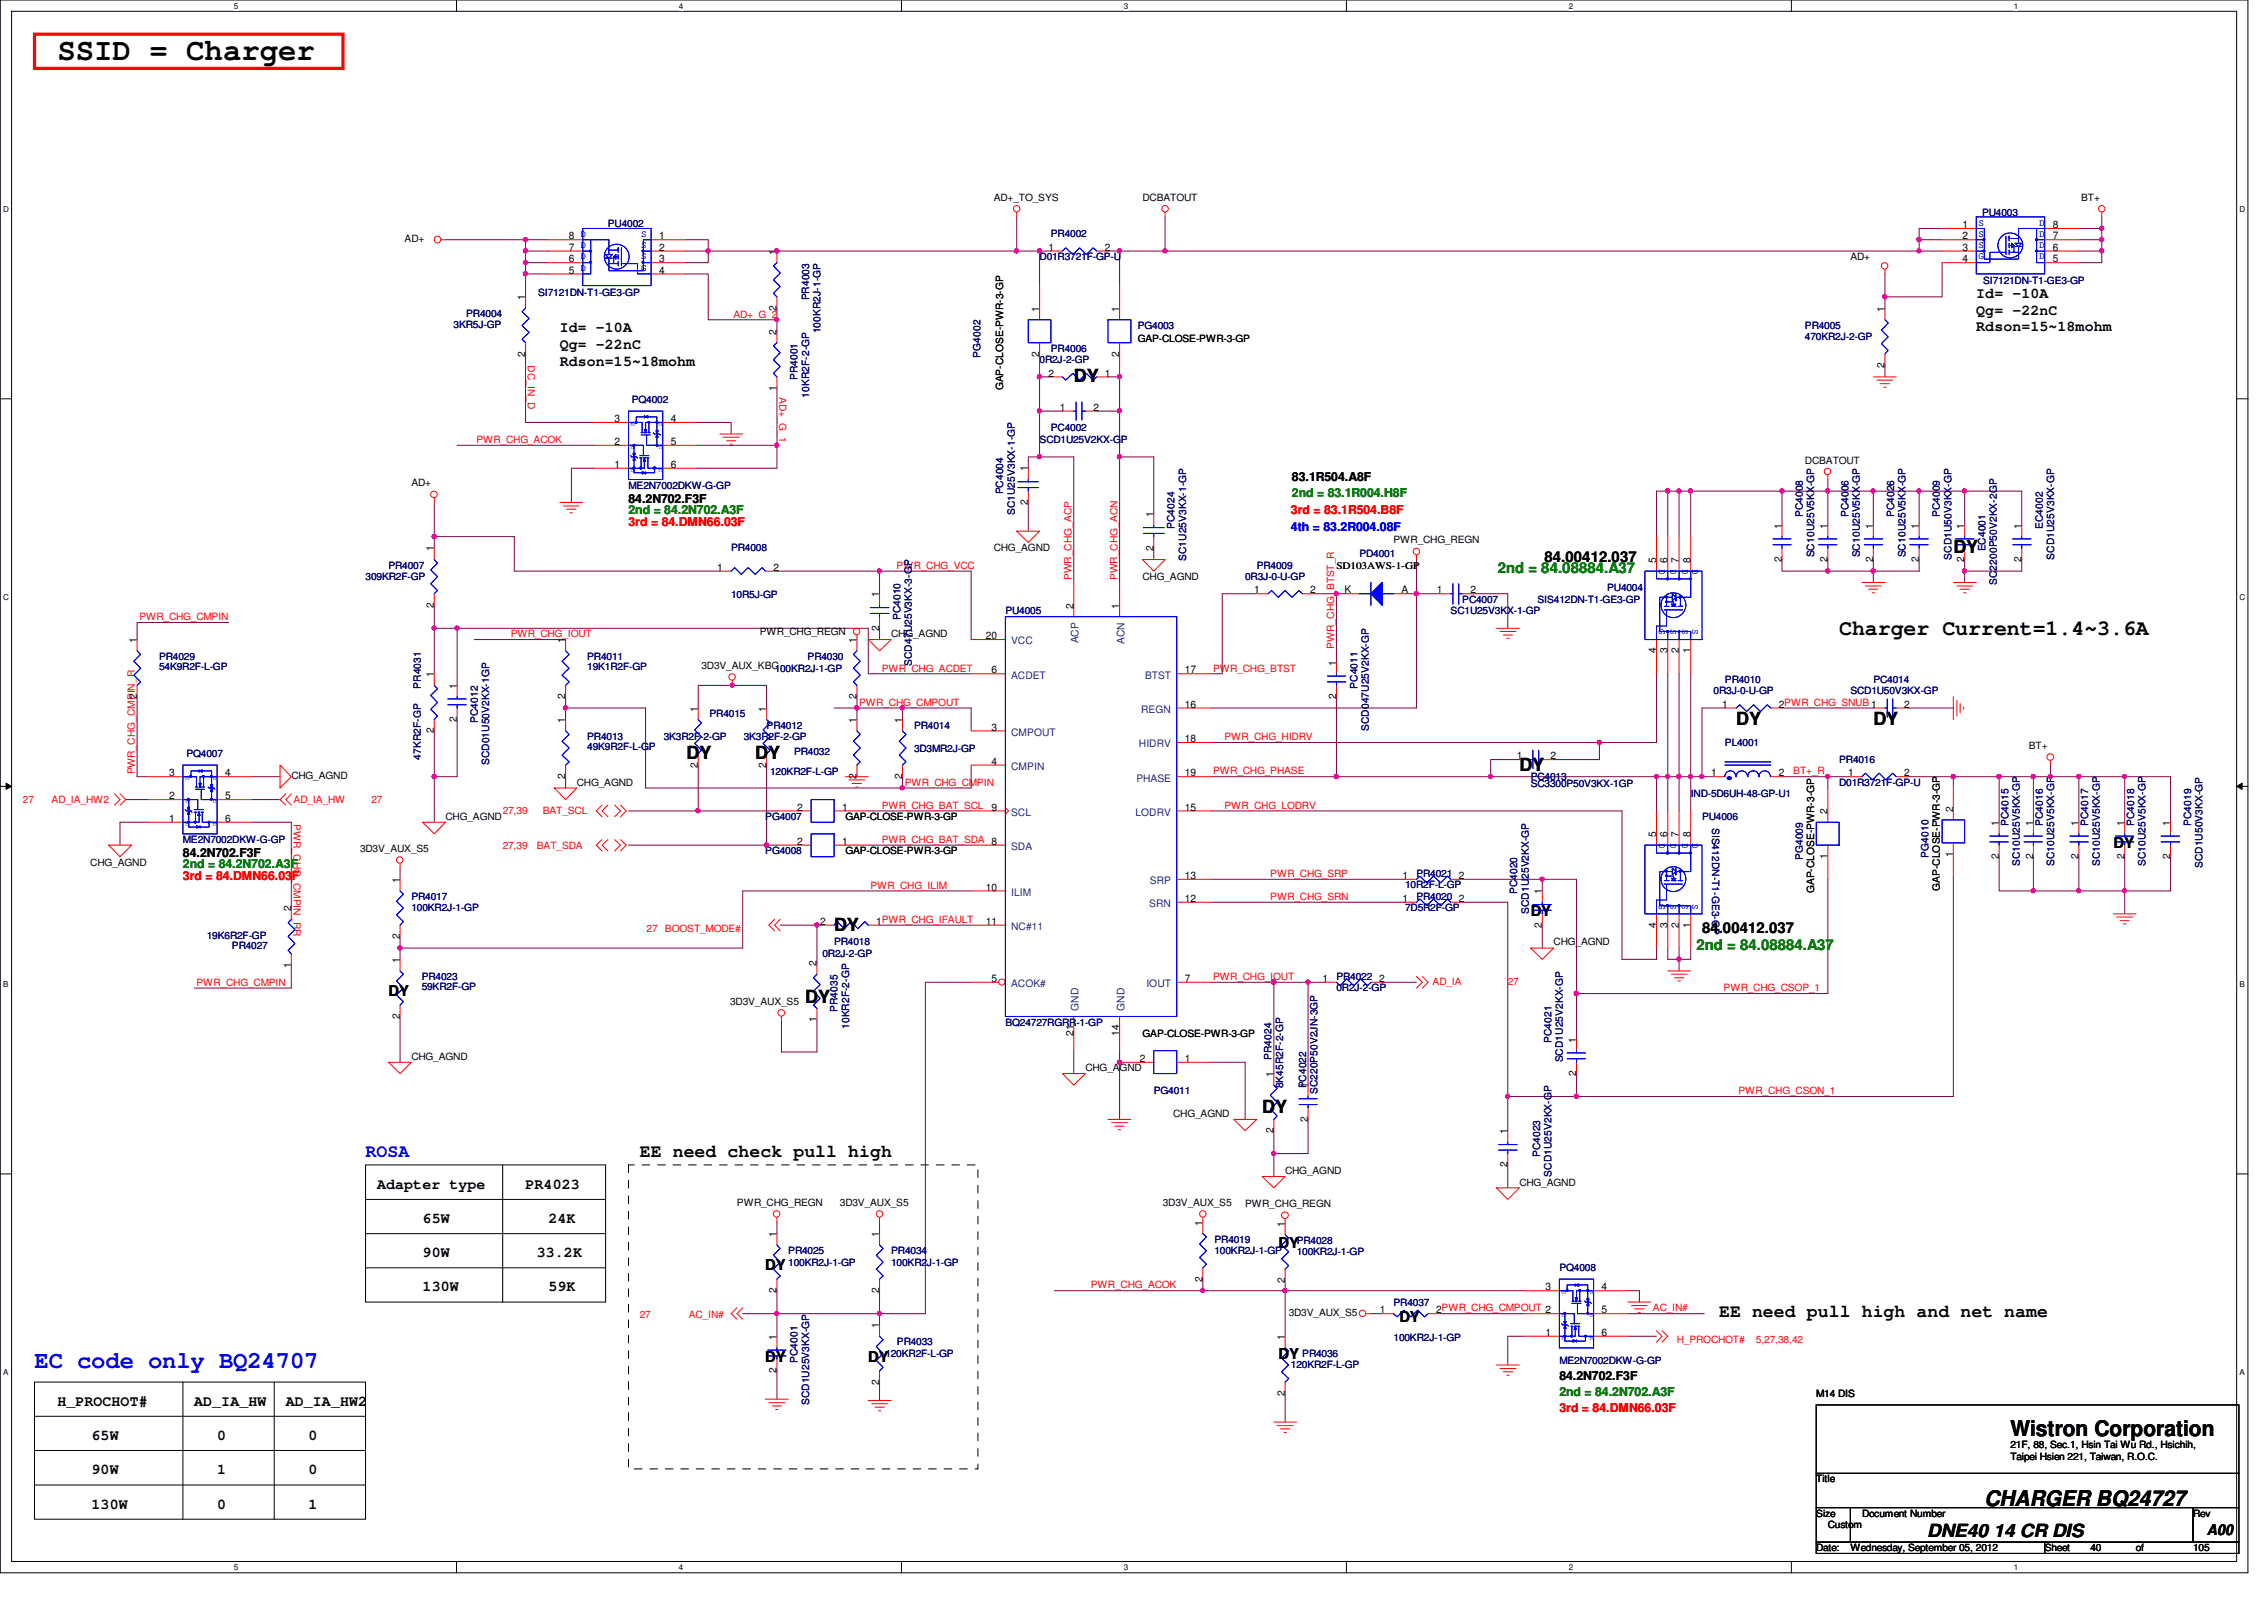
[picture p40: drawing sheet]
<svg xmlns="http://www.w3.org/2000/svg" width="297mm" height="210mm" viewBox="0 0 297 210" stroke-linecap="round" stroke-linejoin="round" font-family="sans-serif">
<defs><g id="words">
<text font-size="4" x="7.5" y="7.9">SSID = Charger</text>
<text font-size="3.1" fill="#00f" x="4.5" y="179.5">EC code only BQ24707</text>
<g font-size="2.8">
<text x="241.3" y="83.3">Charger Current=1.4~3.6A</text>
<text x="263.8" y="188.4">Wistron Corporation</text>
<text x="260.3" y="197.5">CHARGER BQ24727</text>
</g>
<g font-size="2.4">
<text x="140.9" y="50.1">DY</text>
<text x="256.3" y="72.6">DY</text>
<text x="227.8" y="95.1">DY</text>
<text x="245.8" y="95.1">DY</text>
<text x="90.1" y="99.6">DY</text>
<text x="99.1" y="99.6">DY</text>
<text x="199.3" y="101.1">DY</text>
<text x="109.4" y="122.1">DY</text>
<text x="105.7" y="131.5">DY</text>
<text x="165.6" y="146">DY</text>
<text x="83.9" y="151.8">EE need check pull high</text>
<text x="225.5" y="172.8">EE need pull high and net name</text>
<text x="252.9" y="201.6">DNE40 14 CR DIS</text>
</g>
<text font-size="2.4" fill="#00f" x="48" y="151.8">ROSA</text>
<g font-size="1.9">
<text x="259.3" y="39.1">Id= -10A</text>
<text x="259.3" y="41.3">Qg= -22nC</text>
<text x="73.4" y="43.6">Id= -10A</text>
<text x="73.4" y="45.8">Qg= -22nC</text>
<text x="73.4" y="48">Rdson=15~18mohm</text>
<text x="259.3" y="43.5">Rdson=15~18mohm</text>
<text x="202.6" y="73.7">84.00412.037</text>
<text x="277.3" y="111.2">DY</text>
<text x="200.8" y="120.2">DY</text>
<text x="223.3" y="122.4">84.00412.037</text>
<text x="51" y="130.7">DY</text>
<text x="49.5" y="156">Adapter type</text>
<text x="69" y="156">PR4023</text>
<text x="55.5" y="160.4">65W</text>
<text x="72" y="160.4">24K</text>
<text x="55.5" y="164.9">90W</text>
<text x="70.4" y="164.9">33.2K</text>
<text x="100.4" y="166.7">DY</text>
<text x="167.7" y="163.8">DY</text>
<text x="55.5" y="169.4">130W</text>
<text x="72" y="169.4">59K</text>
<text x="183.6" y="173.4">DY</text>
<text x="100.4" y="178.6">DY</text>
<text x="113.9" y="178.6">DY</text>
<text x="167.7" y="178.4">DY</text>
<text x="7.5" y="184.4">H_PROCHOT#</text>
<text x="25.5" y="184.4">AD_IA_HW</text>
<text x="37.5" y="184.4">AD_IA_HW2</text>
<text x="12" y="188.9">65W</text>
<text x="28.5" y="188.9">0</text>
<text x="40.5" y="188.9">0</text>
<text x="12" y="197.9">130W</text>
<text x="12" y="193.4">90W</text>
<text x="28.5" y="193.4">1</text>
<text x="28.5" y="197.9">0</text>
<text x="40.5" y="193.4">0</text>
<text x="40.5" y="197.9">1</text>
<text x="289.6" y="201.4">A00</text>
</g>
<g font-size="1.9" fill="#008000">
<text x="196.5" y="75.2">2nd = 84.08884.A37</text>
<text x="222.6" y="124.7">2nd = 84.08884.A37</text>
</g>
<g font-size="1.6">
<text x="82.5" y="66">84.2N702.F3F</text>
<text x="169.5" y="63.1">83.1R504.A8F</text>
<text x="24" y="112.4">84.2N702.F3F</text>
<text x="204.6" y="181.1">84.2N702.F3F</text>
</g>
<g font-size="1.6" fill="#008000">
<text x="169.5" y="65.2">2nd = 83.1R004.H8F</text>
<text x="82.5" y="67.4">2nd = 84.2N702.A3F</text>
<text x="24" y="113.9">2nd = 84.2N702.A3F</text>
<text x="204.6" y="183.1">2nd = 84.2N702.A3F</text>
</g>
<g font-size="1.6" fill="#f00">
<text x="82.5" y="69">3rd = 84.DMN66.03F</text>
<text x="169.4" y="67.4">3rd = 83.1R504.B8F</text>
<text x="24" y="115.4">3rd = 84.DMN66.03F</text>
<text x="204.6" y="185.3">3rd = 84.DMN66.03F</text>
</g>
<text font-size="1.6" fill="#00f" x="169.4" y="69.7">4th = 83.2R004.08F</text>
<g font-size="1.4">
<text x="257.5" y="29.9">1</text>
<text x="269.3" y="29.9">8</text>
<text x="74.6" y="35.9">5</text>
<text x="74.6" y="34.4">6</text>
<text x="74.6" y="32.9">7</text>
<text x="74.6" y="31.4">8 D</text>
<text x="86.5" y="31.4">1</text>
<text x="86.5" y="32.9">2</text>
<text x="86.5" y="34.4">3</text>
<text x="86.5" y="35.9">4</text>
<text x="101.9" y="33.4" transform="rotate(-90 101.9 33.4)">1</text>
<text x="137.6" y="32.9">1</text>
<text x="144.9" y="32.9">2</text>
<text x="257.5" y="31.4">2</text>
<text x="257.5" y="32.9">3</text>
<text x="257.5" y="34.4">4</text>
<text x="269.3" y="34.4">5</text>
<text x="269.3" y="32.9">6</text>
<text x="269.3" y="31.4">7</text>
<text x="68.9" y="39.4" transform="rotate(-90 68.9 39.4)">1</text>
<text x="101.9" y="40.8" transform="rotate(-90 101.9 40.8)">2</text>
<text x="136.4" y="40.9" transform="rotate(-90 136.4 40.9)">1</text>
<text x="146.9" y="40.9" transform="rotate(-90 146.9 40.9)">1</text>
<text x="247.3" y="40.9" transform="rotate(-90 247.3 40.9)">1</text>
<text x="68.9" y="46.8" transform="rotate(-90 68.9 46.8)">2</text>
<text x="101.9" y="43.9" transform="rotate(-90 101.9 43.9)">2</text>
<text x="136.4" y="46.8" transform="rotate(-90 136.4 46.8)">2</text>
<text x="146.9" y="46.8" transform="rotate(-90 146.9 46.8)">2</text>
<text x="101.9" y="51.3" transform="rotate(-90 101.9 51.3)">1</text>
<text x="137.6" y="49.4">2</text>
<text x="139.1" y="53.9">1</text>
<text x="143.5" y="53.9">2</text>
<text x="144.9" y="49.4">1</text>
<text x="247.3" y="48.3" transform="rotate(-90 247.3 48.3)">2</text>
<text x="80.6" y="55.4">3</text>
<text x="80.6" y="58.4">2</text>
<text x="88" y="55.4">4</text>
<text x="88" y="58.4">5</text>
<text x="80.6" y="61.4">1</text>
<text x="88" y="61.4">6</text>
<text x="134.9" y="61.8" transform="rotate(-90 134.9 61.8)">1</text>
<text x="134.9" y="66.3" transform="rotate(-90 134.9 66.3)">2</text>
<text x="151.3" y="67.9" transform="rotate(-90 151.3 67.9)">1</text>
<text x="233.8" y="69.3" transform="rotate(-90 233.8 69.3)">1</text>
<text x="239.8" y="69.3" transform="rotate(-90 239.8 69.3)">1</text>
<text x="245.7" y="69.3" transform="rotate(-90 245.7 69.3)">1</text>
<text x="251.8" y="69.3" transform="rotate(-90 251.8 69.3)">1</text>
<text x="257.7" y="69.3" transform="rotate(-90 257.7 69.3)">1</text>
<text x="265.2" y="69.3" transform="rotate(-90 265.2 69.3)">1</text>
<text x="56.9" y="72.3" transform="rotate(-90 56.9 72.3)">1</text>
<text x="94.1" y="74.9">1</text>
<text x="101.5" y="74.9">2</text>
<text x="151.3" y="72.2" transform="rotate(-90 151.3 72.2)">2</text>
<text x="164.5" y="77.9">1</text>
<text x="171.9" y="77.9">2</text>
<text x="176.4" y="77.9">K</text>
<text x="183.9" y="77.9">A</text>
<text x="188.5" y="77.9">1</text>
<text x="192.9" y="77.9">2</text>
<text x="217.3" y="73.9" transform="rotate(-90 217.3 73.9)">5</text>
<text x="218.8" y="73.9" transform="rotate(-90 218.8 73.9)">6</text>
<text x="220.3" y="73.9" transform="rotate(-90 220.3 73.9)">7</text>
<text x="221.8" y="73.9" transform="rotate(-90 221.8 73.9)">8</text>
<text x="233.8" y="73.7" transform="rotate(-90 233.8 73.7)">2</text>
<text x="239.8" y="73.7" transform="rotate(-90 239.8 73.7)">2</text>
<text x="245.7" y="73.7" transform="rotate(-90 245.7 73.7)">2</text>
<text x="251.8" y="73.7" transform="rotate(-90 251.8 73.7)">2</text>
<text x="257.7" y="73.7" transform="rotate(-90 257.7 73.7)">2</text>
<text x="265.2" y="73.7" transform="rotate(-90 265.2 73.7)">2</text>
<text x="56.9" y="79.7" transform="rotate(-90 56.9 79.7)">2</text>
<text x="115.4" y="82.7" transform="rotate(-90 115.4 82.7)">2</text>
<text x="115.4" y="78.4" transform="rotate(-90 115.4 78.4)">1</text>
<text x="129.3" y="83.9">20</text>
<text x="140.8" y="79.8" transform="rotate(-90 140.8 79.8)">2</text>
<text x="146.9" y="79.8" transform="rotate(-90 146.9 79.8)">1</text>
<text x="17.9" y="84.3" transform="rotate(-90 17.9 84.3)">1</text>
<text x="56.9" y="88.9" transform="rotate(-90 56.9 88.9)">1</text>
<text x="74.2" y="84.3" transform="rotate(-90 74.2 84.3)">1</text>
<text x="112.4" y="84.3" transform="rotate(-90 112.4 84.3)">1</text>
<text x="130.1" y="88.3">6</text>
<text x="155.4" y="88.3">17</text>
<text x="175.3" y="87.3" transform="rotate(-90 175.3 87.3)">1</text>
<text x="217.3" y="85.7" transform="rotate(-90 217.3 85.7)">4</text>
<text x="218.8" y="85.7" transform="rotate(-90 218.8 85.7)">3</text>
<text x="220.3" y="85.7" transform="rotate(-90 220.3 85.7)">2</text>
<text x="221.8" y="85.7" transform="rotate(-90 221.8 85.7)">1</text>
<text x="17.9" y="91.7" transform="rotate(-90 17.9 91.7)">2</text>
<text x="59.9" y="94.7" transform="rotate(-90 59.9 94.7)">2</text>
<text x="59.9" y="90.3" transform="rotate(-90 59.9 90.3)">1</text>
<text x="74.2" y="94.8" transform="rotate(-90 74.2 94.8)">1</text>
<text x="74.2" y="91.7" transform="rotate(-90 74.2 91.7)">2</text>
<text x="91.6" y="93.3" transform="rotate(-90 91.6 93.3)">1</text>
<text x="100.5" y="93.3" transform="rotate(-90 100.5 93.3)">1</text>
<text x="112.4" y="94.8" transform="rotate(-90 112.4 94.8)">1</text>
<text x="112.4" y="91.7" transform="rotate(-90 112.4 91.7)">2</text>
<text x="118.4" y="94.8" transform="rotate(-90 118.4 94.8)">1</text>
<text x="130.1" y="95.8">3</text>
<text x="155.4" y="92.8">16</text>
<text x="175.3" y="91.7" transform="rotate(-90 175.3 91.7)">2</text>
<text x="226" y="92.8">1</text>
<text x="233.4" y="92.8">2PWR_CHG_SNUB 1</text>
<text x="249.8" y="92.8">2</text>
<text x="22.2" y="101.9">3</text>
<text x="29.5" y="101.9">4</text>
<text x="56.9" y="96.2" transform="rotate(-90 56.9 96.2)">2</text>
<text x="91.6" y="100.7" transform="rotate(-90 91.6 100.7)">2</text>
<text x="100.5" y="100.7" transform="rotate(-90 100.5 100.7)">2</text>
<text x="130.1" y="100.3">4</text>
<text x="155.4" y="97.4">18</text>
<text x="155.4" y="101.9">19</text>
<text x="199" y="99.6">1</text>
<text x="203.4" y="99.6">2</text>
<text x="224.5" y="101.9">1</text>
<text x="233.4" y="101.9">2</text>
<text x="242.5" y="101.9">1</text>
<text x="249.8" y="101.9">2</text>
<text x="22.2" y="107.8">1</text>
<text x="22.2" y="104.9">2</text>
<text x="29.5" y="104.9">5</text>
<text x="29.5" y="107.8">6</text>
<text x="74.2" y="102.2" transform="rotate(-90 74.2 102.2)">2</text>
<text x="104.6" y="106.3">2</text>
<text x="110.5" y="106.3">1</text>
<text x="112.4" y="102.2" transform="rotate(-90 112.4 102.2)">2</text>
<text x="118.4" y="102.2" transform="rotate(-90 118.4 102.2)">2</text>
<text x="130.1" y="106.3">9</text>
<text x="155.4" y="106.3">15</text>
<text x="239.8" y="106.8" transform="rotate(-90 239.8 106.8)">2</text>
<text x="256.2" y="106.5" transform="rotate(-90 256.2 106.5)">2</text>
<text x="104.6" y="110.8">2</text>
<text x="110.5" y="110.8">1</text>
<text x="217.3" y="109.8" transform="rotate(-90 217.3 109.8)">5</text>
<text x="218.8" y="109.8" transform="rotate(-90 218.8 109.8)">6</text>
<text x="220.3" y="109.8" transform="rotate(-90 220.3 109.8)">7</text>
<text x="221.8" y="109.8" transform="rotate(-90 221.8 109.8)">8</text>
<text x="239.8" y="112.7" transform="rotate(-90 239.8 112.7)">1</text>
<text x="256.2" y="112.4" transform="rotate(-90 256.2 112.4)">1</text>
<text x="262.3" y="112.7" transform="rotate(-90 262.3 112.7)">2</text>
<text x="262.3" y="108.3" transform="rotate(-90 262.3 108.3)">1</text>
<text x="266.7" y="112.7" transform="rotate(-90 266.7 112.7)">2</text>
<text x="266.7" y="108.3" transform="rotate(-90 266.7 108.3)">1</text>
<text x="272.7" y="112.7" transform="rotate(-90 272.7 112.7)">2</text>
<text x="272.7" y="108.3" transform="rotate(-90 272.7 108.3)">1</text>
<text x="278.7" y="112.7" transform="rotate(-90 278.7 112.7)">2</text>
<text x="278.7" y="108.3" transform="rotate(-90 278.7 108.3)">1</text>
<text x="284.7" y="112.7" transform="rotate(-90 284.7 112.7)">2</text>
<text x="284.7" y="108.3" transform="rotate(-90 284.7 108.3)">1</text>
<text x="38.2" y="119.5" transform="rotate(-90 38.2 119.5)">2</text>
<text x="52.4" y="115.8" transform="rotate(-90 52.4 115.8)">1</text>
<text x="129.3" y="116.8">10</text>
<text x="155.4" y="115.3">13</text>
<text x="155.4" y="118.3">12</text>
<text x="184" y="115.3">1</text>
<text x="184" y="118.3">1</text>
<text x="191.4" y="115.3">2</text>
<text x="191.4" y="118.3">2</text>
<text x="202.3" y="117.3" transform="rotate(-90 202.3 117.3)">1</text>
<text x="52.4" y="123.2" transform="rotate(-90 52.4 123.2)">2</text>
<text x="107.6" y="121.3">2</text>
<text x="115" y="121.3">1PWR_CHG_IFAULT</text>
<text x="129.3" y="121.3">11</text>
<text x="202.3" y="121.7" transform="rotate(-90 202.3 121.7)">2</text>
<text x="217.3" y="121.7" transform="rotate(-90 217.3 121.7)">4</text>
<text x="218.8" y="121.7" transform="rotate(-90 218.8 121.7)">3</text>
<text x="220.3" y="121.7" transform="rotate(-90 220.3 121.7)">2</text>
<text x="221.8" y="121.7" transform="rotate(-90 221.8 121.7)">1</text>
<text x="38.2" y="127" transform="rotate(-90 38.2 127)">1</text>
<text x="52.4" y="126.3" transform="rotate(-90 52.4 126.3)">1</text>
<text x="107.1" y="126.7" transform="rotate(-90 107.1 126.7)">2</text>
<text x="130.1" y="128.8">5</text>
<text x="155.4" y="128.8">7</text>
<text x="173.5" y="128.8">1</text>
<text x="180.9" y="128.8">2</text>
<text x="52.4" y="133.7" transform="rotate(-90 52.4 133.7)">2</text>
<text x="107.1" y="134.1" transform="rotate(-90 107.1 134.1)">1</text>
<text x="140.8" y="135.9" transform="rotate(-90 140.8 135.9)">21</text>
<text x="146.9" y="135.9" transform="rotate(-90 146.9 135.9)">14</text>
<text x="206.8" y="136.8" transform="rotate(-90 206.8 136.8)">1</text>
<text x="149.6" y="139.3">2</text>
<text x="155.4" y="139.3">1</text>
<text x="167.1" y="141.3" transform="rotate(-90 167.1 141.3)">1</text>
<text x="171.6" y="142.8" transform="rotate(-90 171.6 142.8)">1</text>
<text x="206.8" y="141.2" transform="rotate(-90 206.8 141.2)">2</text>
<text x="167.1" y="148.7" transform="rotate(-90 167.1 148.7)">2</text>
<text x="171.6" y="147.2" transform="rotate(-90 171.6 147.2)">2</text>
<text x="197.8" y="148.8" transform="rotate(-90 197.8 148.8)">1</text>
<text x="197.8" y="153.2" transform="rotate(-90 197.8 153.2)">2</text>
<text x="157.8" y="160.8" transform="rotate(-90 157.8 160.8)">1</text>
<text x="168.6" y="160.9" transform="rotate(-90 168.6 160.9)">1</text>
<text x="101.9" y="162.3" transform="rotate(-90 101.9 162.3)">1</text>
<text x="115.4" y="162.3" transform="rotate(-90 115.4 162.3)">1</text>
<text x="101.9" y="169.6" transform="rotate(-90 101.9 169.6)">2</text>
<text x="115.4" y="169.6" transform="rotate(-90 115.4 169.6)">2</text>
<text x="157.8" y="168.1" transform="rotate(-90 157.8 168.1)">2</text>
<text x="168.6" y="168.3" transform="rotate(-90 168.6 168.3)">2</text>
<text x="181" y="172.3">1</text>
<text x="188.4" y="172.3">2PWR_CHG_CMPOUT 2</text>
<text x="202.8" y="169.3">3</text>
<text x="210.1" y="169.3">4</text>
<text x="210.1" y="172.3">5</text>
<text x="101.9" y="175.8" transform="rotate(-90 101.9 175.8)">1</text>
<text x="115.4" y="174.2" transform="rotate(-90 115.4 174.2)">1</text>
<text x="168.6" y="175.8" transform="rotate(-90 168.6 175.8)">1</text>
<text x="202.8" y="175.3">1</text>
<text x="210.1" y="175.3">6</text>
<text x="101.9" y="180.1" transform="rotate(-90 101.9 180.1)">2</text>
<text x="115.4" y="181.7" transform="rotate(-90 115.4 181.7)">2</text>
<text x="168.6" y="183.1" transform="rotate(-90 168.6 183.1)">2</text>
</g>
<g font-size="1.4" fill="#004080">
<text x="132.7" y="84.5">VCC</text>
<text x="132.7" y="89">ACDET</text>
<text x="141.5" y="84.4" transform="rotate(-90 141.5 84.4)">ACP</text>
<text x="147.5" y="84.5" transform="rotate(-90 147.5 84.5)">ACN</text>
<text x="150.2" y="89">BTST</text>
<text x="149.7" y="93.5">REGN</text>
<text x="132.7" y="101">CMPIN</text>
<text x="132.7" y="96.5">CMPOUT</text>
<text x="149.4" y="98">HIDRV</text>
<text x="132.7" y="107">SCL</text>
<text x="149" y="107">LODRV</text>
<text x="149.1" y="102.5">PHASE</text>
<text x="132.7" y="111.5">SDA</text>
<text x="132.7" y="117.5">ILIM</text>
<text x="150.8" y="119">SRN</text>
<text x="150.9" y="116">SRP</text>
<text x="132.7" y="122">NC#11</text>
<text x="132.7" y="129.5">ACOK#</text>
<text x="150.4" y="129.5">IOUT</text>
<text x="141.5" y="132.6" transform="rotate(-90 141.5 132.6)">GND</text>
<text x="147.5" y="132.6" transform="rotate(-90 147.5 132.6)">GND</text>
</g>
<g font-size="1.3" fill="#000080">
<text x="79.8" y="29.8">PU4002</text>
<text x="260.1" y="28.3">PU4003</text>
<text x="136.4" y="34.1">D01R3721F-GP-U</text>
<text x="137.9" y="31.2">PR4002</text>
<text x="61.2" y="41.6">PR4004</text>
<text x="70.6" y="38.8">SI7121DN-T1-GE3-GP</text>
<text x="106.2" y="39.4" transform="rotate(-90 106.2 39.4)">PR4003</text>
<text x="260.2" y="37.3">SI7121DN-T1-GE3-GP</text>
<text x="59.5" y="43">3KR5J-GP</text>
<text x="107.7" y="43.7" transform="rotate(-90 107.7 43.7)">100KR2J-1-GP</text>
<text x="128.6" y="46.9" transform="rotate(-90 128.6 46.9)">PG4002</text>
<text x="136.4" y="47.6">0R2J-2-GP</text>
<text x="137.9" y="46.1">PR4006</text>
<text x="149.3" y="43.1">PG4003</text>
<text x="236.8" y="43.1">PR4005</text>
<text x="236.8" y="44.6">470KR2J-2-GP</text>
<text x="82.9" y="52.9">PQ4002</text>
<text x="104.6" y="49.9" transform="rotate(-90 104.6 49.9)">PR4001</text>
<text x="106.2" y="52.2" transform="rotate(-90 106.2 52.2)">10KR2F-2-GP</text>
<text x="136.4" y="58.1">SCD1U25V2KX-GP</text>
<text x="137.9" y="56.6">PC4002</text>
<text x="82.5" y="64.1">ME2N7002DKW-G-GP</text>
<text x="131.6" y="64.9" transform="rotate(-90 131.6 64.9)">PC4004</text>
<text x="133.1" y="67.6" transform="rotate(-90 133.1 67.6)">SC1U25V3KX-1-GP</text>
<text x="154.1" y="69.4" transform="rotate(-90 154.1 69.4)">PC4024</text>
<text x="236.5" y="67.9" transform="rotate(-90 236.5 67.9)">PC4008</text>
<text x="242.5" y="67.9" transform="rotate(-90 242.5 67.9)">PC4006</text>
<text x="248.5" y="67.9" transform="rotate(-90 248.5 67.9)">PC4026</text>
<text x="254.5" y="67.9" transform="rotate(-90 254.5 67.9)">PC4009</text>
<text x="268" y="69.4" transform="rotate(-90 268 69.4)">EC4002</text>
<text x="48" y="76.1">309KR2F-GP</text>
<text x="51" y="74.6">PR4007</text>
<text x="95.9" y="72.3">PR4008</text>
<text x="155.6" y="73.6" transform="rotate(-90 155.6 73.6)">SC1U25V3KX-1-GP</text>
<text x="163.4" y="76.1">0R3J-0-U-GP</text>
<text x="164.9" y="74.6">PR4009</text>
<text x="178.3" y="73.1">PD4001</text>
<text x="210.9" y="77.6">PU4004</text>
<text x="238" y="73.1" transform="rotate(-90 238 73.1)">SC10U25V5KX-GP</text>
<text x="244" y="73.1" transform="rotate(-90 244 73.1)">SC10U25V5KX-GP</text>
<text x="250" y="73.1" transform="rotate(-90 250 73.1)">SC10U25V5KX-GP</text>
<text x="256" y="73.4" transform="rotate(-90 256 73.4)">SCD1U50V3KX-GP</text>
<text x="260.5" y="72.3" transform="rotate(-90 260.5 72.3)">EC4001</text>
<text x="262" y="76.7" transform="rotate(-90 262 76.7)">SC2200P50V2KX-2GP</text>
<text x="269.5" y="73.4" transform="rotate(-90 269.5 73.4)">SCD1U25V3KX-GP</text>
<text x="95.9" y="78.5">10R5J-GP</text>
<text x="118.1" y="81.4" transform="rotate(-90 118.1 81.4)">PC4010</text>
<text x="131.9" y="80.6">PU4005</text>
<text x="190.3" y="80.6">SC1U25V3KX-1-GP</text>
<text x="191.9" y="79.1">PC4007</text>
<text x="201.7" y="79.1">SIS412DN-T1-GE3-GP</text>
<text x="20.9" y="86.6">PR4029</text>
<text x="20.9" y="87.9">54K9R2F-L-GP</text>
<text x="77" y="86.6">PR4011</text>
<text x="77" y="87.9">19K1R2F-GP</text>
<text x="106" y="86.6">PR4030</text>
<text x="119.6" y="87.3" transform="rotate(-90 119.6 87.3)">SCD47U25V3KX-3-GP</text>
<text x="226.3" y="89.6">PR4010</text>
<text x="245.8" y="89.6">PC4014</text>
<text x="55.2" y="90.3" transform="rotate(-90 55.2 90.3)">PR4031</text>
<text x="62.7" y="94.8" transform="rotate(-90 62.7 94.8)">PC4012</text>
<text x="93.1" y="94.1">PR4015</text>
<text x="100.6" y="95.6">PR4012</text>
<text x="119.9" y="95.6">PR4014</text>
<text x="178.1" y="90.3" transform="rotate(-90 178.1 90.3)">PC4011</text>
<text x="179.6" y="95.9" transform="rotate(-90 179.6 95.9)">SCD047U25V2KX-GP</text>
<text x="224.8" y="91.1">0R3J-0-U-GP</text>
<text x="242.8" y="91.1">SCD1U50V3KX-GP</text>
<text x="24.5" y="99.3">PQ4007</text>
<text x="55.2" y="99.7" transform="rotate(-90 55.2 99.7)">47KR2F-GP</text>
<text x="64.2" y="100.4" transform="rotate(-90 64.2 100.4)">SCD01U50V2KX-1GP</text>
<text x="77" y="97.1">PR4013</text>
<text x="77" y="98.4">49K9R2F-L-GP</text>
<text x="87.1" y="97.1">3K3R2F-2-GP</text>
<text x="97.6" y="97.1">3K3R2F-2-GP</text>
<text x="101" y="101.7">120KR2F-L-GP</text>
<text x="104.2" y="99">PR4032</text>
<text x="119.9" y="98.6">3D3MR2J-GP</text>
<text x="226.3" y="97.8">PL4001</text>
<text x="241.3" y="100.1">PR4016</text>
<text x="100.4" y="107.6">PG4007</text>
<text x="200.8" y="102.3">PC4013</text>
<text x="200.8" y="103.2">SC3300P50V3KX-1GP</text>
<text x="221.8" y="104.6">IND-5D6UH-48-GP-U1</text>
<text x="223.3" y="107.6">PU4006</text>
<text x="241.3" y="103.1">D01R3721F-GP-U</text>
<text x="24" y="110.6">ME2N7002DKW-G-GP</text>
<text x="100.4" y="112.1">PG4008</text>
<text x="224.6" y="108.6" transform="rotate(90 224.6 108.6)">SIS412DN-T1-GE3-GP</text>
<text x="236.5" y="112.8" transform="rotate(-90 236.5 112.8)">PG4009</text>
<text x="253" y="112.5" transform="rotate(-90 253 112.5)">PG4010</text>
<text x="263.5" y="108.3" transform="rotate(-90 263.5 108.3)">PC4015</text>
<text x="265" y="113.6" transform="rotate(-90 265 113.6)">SC10U25V5KX-GP</text>
<text x="268" y="108.3" transform="rotate(-90 268 108.3)">PC4016</text>
<text x="269.5" y="113.6" transform="rotate(-90 269.5 113.6)">SC10U25V5KX-GP</text>
<text x="274" y="108.3" transform="rotate(-90 274 108.3)">PC4017</text>
<text x="275.5" y="113.6" transform="rotate(-90 275.5 113.6)">SC10U25V5KX-GP</text>
<text x="280" y="108.3" transform="rotate(-90 280 108.3)">PC4018</text>
<text x="281.5" y="113.6" transform="rotate(-90 281.5 113.6)">SC10U25V5KX-GP</text>
<text x="287.5" y="108.3" transform="rotate(-90 287.5 108.3)">PC4019</text>
<text x="289" y="113.9" transform="rotate(-90 289 113.9)">SCD1U50V3KX-GP</text>
<text x="54" y="118.1">PR4017</text>
<text x="54" y="119.5">100KR2J-1-GP</text>
<text x="184.4" y="116.5">10R2F-L-GP</text>
<text x="184.4" y="119.5">7D5R2F-GP</text>
<text x="185.8" y="115.1">PR4021</text>
<text x="185.8" y="118.1">PR4020</text>
<text x="199" y="117.3" transform="rotate(-90 199 117.3)">PC4020</text>
<text x="200.6" y="119.9" transform="rotate(-90 200.6 119.9)">SCD1U25V2KX-GP</text>
<text x="27.1" y="123.1">19K6R2F-GP</text>
<text x="30.4" y="124.5">PR4027</text>
<text x="107.9" y="125.6">0R2J-2-GP</text>
<text x="109.4" y="124">PR4018</text>
<text x="55.3" y="128.6">PR4023</text>
<text x="55.3" y="129.9">59KR2F-GP</text>
<text x="175.3" y="128.6">PR4022</text>
<text x="175.3" y="130">0R2J-2-GP</text>
<text x="109.9" y="132.8" transform="rotate(-90 109.9 132.8)">PR4035</text>
<text x="111.4" y="135" transform="rotate(-90 111.4 135)">10KR2F-2-GP</text>
<text x="131.9" y="134.5">BQ24727RGRR-1-GP</text>
<text x="203.6" y="136.8" transform="rotate(-90 203.6 136.8)">PC4021</text>
<text x="151.4" y="143.6">PG4011</text>
<text x="166.8" y="139.1" transform="rotate(-90 166.8 139.1)">PR4024</text>
<text x="168.4" y="142.8" transform="rotate(-90 168.4 142.8)">8K45R2F-2-GP</text>
<text x="171.4" y="142.8" transform="rotate(-90 171.4 142.8)">PC4022</text>
<text x="172.8" y="143.6" transform="rotate(-90 172.8 143.6)">SC220P50V2JN-3GP</text>
<text x="205.1" y="139.4" transform="rotate(-90 205.1 139.4)">SCD1U25V2KX-GP</text>
<text x="202.1" y="151.8" transform="rotate(-90 202.1 151.8)">PC4023</text>
<text x="203.6" y="154.3" transform="rotate(-90 203.6 154.3)">SCD1U25V2KX-GP</text>
<text x="103.4" y="164.5">PR4025</text>
<text x="103.4" y="166">100KR2J-1-GP</text>
<text x="116.9" y="164.5">PR4034</text>
<text x="116.9" y="166">100KR2J-1-GP</text>
<text x="159.3" y="163">PR4019</text>
<text x="159.3" y="164.5">100KR2J-1-GP</text>
<text x="170.1" y="163.2">PR4028</text>
<text x="170.1" y="164.7">100KR2J-1-GP</text>
<text x="204.6" y="166.8">PQ4008</text>
<text x="182.8" y="171.3">PR4037</text>
<text x="104.6" y="178.8" transform="rotate(-90 104.6 178.8)">PC4001</text>
<text x="116.2" y="178">120KR2F-L-GP</text>
<text x="117.7" y="176.5">PR4033</text>
<text x="169.4" y="179.5">120KR2F-L-GP</text>
<text x="170.9" y="178">PR4036</text>
<text x="182.8" y="175.9">100KR2J-1-GP</text>
<text x="204.6" y="178.9">ME2N7002DKW-G-GP</text>
<text x="106.2" y="184.3" transform="rotate(-90 106.2 184.3)">SCD1U25V3KX-GP</text>
</g>
<g font-size="1.3">
<text x="130.4" y="26.3">AD+_TO_SYS</text>
<text x="149.9" y="26.3">DCBATOUT</text>
<text x="273" y="26.3">BT+</text>
<text x="53.1" y="31.7">AD+</text>
<text x="242.8" y="34.1">AD+</text>
<text x="149.3" y="44.9">GAP-CLOSE-PWR-3-GP</text>
<text x="131.6" y="51.2" transform="rotate(-90 131.6 51.2)">GAP-CLOSE-PWR-3-GP</text>
<text x="54" y="63.8">AD+</text>
<text x="236.8" y="60.8">DCBATOUT</text>
<text x="182.8" y="71.3">PWR_CHG_REGN</text>
<text x="130.4" y="72.3">CHG_AGND</text>
<text x="149.9" y="76.1">CHG_AGND</text>
<text x="175.3" y="74.6">SD103AWS-1-GP</text>
<text x="99.7" y="83.3">PWR_CHG_REGN</text>
<text x="116.9" y="83.6">CHG_AGND</text>
<text x="92" y="87.8">3D3V_AUX_KBC100KR2J-1-GP</text>
<text x="266.2" y="98.3">BT+</text>
<text x="38.2" y="102.2">CHG_AGND</text>
<text x="58.5" y="107.6">CHG_AGND</text>
<text x="75.7" y="103.1">CHG_AGND</text>
<text x="110.9" y="107.6">GAP-CLOSE-PWR-3-GP</text>
<text x="11.8" y="113.6">CHG_AGND</text>
<text x="47.2" y="111.8">3D3V_AUX_S5</text>
<text x="110.9" y="112.1">GAP-CLOSE-PWR-3-GP</text>
<text x="238" y="117.2" transform="rotate(-90 238 117.2)">GAP-CLOSE-PWR-3-GP</text>
<text x="254.5" y="116.9" transform="rotate(-90 254.5 116.9)">GAP-CLOSE-PWR-3-GP</text>
<text x="203.8" y="124">CHG_AGND</text>
<text x="95.8" y="131.8">3D3V_AUX_S5</text>
<text x="149.9" y="136.1">GAP-CLOSE-PWR-3-GP</text>
<text x="54" y="139">CHG_AGND</text>
<text x="142.4" y="140.5">CHG_AGND</text>
<text x="153.9" y="146.5">CHG_AGND</text>
<text x="168.6" y="154">CHG_AGND</text>
<text x="199.3" y="155.5">CHG_AGND</text>
<text x="96.7" y="158.2">PWR_CHG_REGN</text>
<text x="110.2" y="158.2">3D3V_AUX_S5</text>
<text x="152.6" y="158.2">3D3V_AUX_S5</text>
<text x="163.4" y="158.4">PWR_CHG_REGN</text>
<text x="169.1" y="172.6">3D3V_AUX_S5</text>
<text x="238.3" y="183.3">M14 DIS</text>
<text x="263.8" y="190">21F, 88, Sec.1, Hsin Tai Wu Rd., Hsichih,</text>
<text x="263.8" y="191.5">Taipei Hsien 221, Taiwan, R.O.C.</text>
<text x="238.3" y="194.5">Title</text>
<text x="238.3" y="203.5">Date:</text>
<text x="238.3" y="199">Size</text>
<text x="239.8" y="200.5">Custom</text>
<text x="242.8" y="203.5">Wednesday, September 05, 2012</text>
<text x="244.3" y="199">Document Number</text>
<text x="268.3" y="203.5">Sheet</text>
<text x="274.3" y="203.5">40</text>
<text x="280.2" y="203.5">of</text>
<text x="287.7" y="199">Rev</text>
<text x="287.7" y="203.5">105</text>
</g>
<g font-size="1.3" fill="#00f">
<text x="259.6" y="29.7">S</text>
<text x="267.5" y="29.7">D</text>
<text x="76.2" y="35.5">D</text>
<text x="76.2" y="34">D</text>
<text x="76.2" y="32.5">D</text>
<text x="76.2" y="31.2">D</text>
<text x="84.1" y="31.2">S</text>
<text x="84.1" y="32.5">S</text>
<text x="84.1" y="34">S</text>
<text x="84.1" y="35.5">G</text>
<text x="259.6" y="31">S</text>
<text x="259.6" y="32.5">S</text>
<text x="259.6" y="34">G</text>
<text x="267.5" y="34">D</text>
<text x="267.5" y="32.5">D</text>
<text x="267.5" y="31">D</text>
<text x="217.7" y="74.6" transform="rotate(90 217.7 74.6)">D</text>
<text x="219.2" y="74.6" transform="rotate(90 219.2 74.6)">D</text>
<text x="220.7" y="74.6" transform="rotate(90 220.7 74.6)">D</text>
<text x="222" y="74.6" transform="rotate(90 222 74.6)">D</text>
<text x="217.7" y="82.5" transform="rotate(90 217.7 82.5)">G</text>
<text x="219.2" y="82.5" transform="rotate(90 219.2 82.5)">S</text>
<text x="220.7" y="82.5" transform="rotate(90 220.7 82.5)">S</text>
<text x="222" y="82.5" transform="rotate(90 222 82.5)">S</text>
<text x="217.7" y="110.6" transform="rotate(90 217.7 110.6)">D</text>
<text x="219.2" y="110.6" transform="rotate(90 219.2 110.6)">D</text>
<text x="220.7" y="110.6" transform="rotate(90 220.7 110.6)">D</text>
<text x="222" y="110.6" transform="rotate(90 222 110.6)">D</text>
<text x="217.7" y="118.5" transform="rotate(90 217.7 118.5)">G</text>
<text x="219.2" y="118.5" transform="rotate(90 219.2 118.5)">S</text>
<text x="220.7" y="118.5" transform="rotate(90 220.7 118.5)">S</text>
<text x="222" y="118.5" transform="rotate(90 222 118.5)">S</text>
</g>
<g font-size="1.3" fill="#f00">
<text x="96.2" y="41.7">AD+_G_2</text>
<text x="69.3" y="47.9" transform="rotate(90 69.3 47.9)">DC_IN_D</text>
<text x="102.2" y="52.1" transform="rotate(90 102.2 52.1)">AD+_G_1</text>
<text x="62.5" y="58.1">PWR_CHG_ACOK</text>
<text x="117.6" y="74.6">PWR_CHG_VCC</text>
<text x="140.6" y="76.1" transform="rotate(-90 140.6 76.1)">PWR_CHG_ACP</text>
<text x="146.6" y="76.1" transform="rotate(-90 146.6 76.1)">PWR_CHG_ACN</text>
<text x="18.3" y="81.4">PWR_CHG_CMPIN</text>
<text x="67" y="83.6">PWR_CHG_IOUT</text>
<text x="115.7" y="88.1">PWR_CHG_ACDET</text>
<text x="159.2" y="88.1">PWR_CHG_BTST</text>
<text x="175" y="85.1" transform="rotate(-90 175 85.1)">PWR_CHG_BTST_R</text>
<text x="112.7" y="92.6">PWR_CHG_CMPOUT</text>
<text x="17.7" y="101.6" transform="rotate(-90 17.7 101.6)">PWR_CHG_CMPIN_R</text>
<text x="159.2" y="101.6">PWR_CHG_PHASE</text>
<text x="160.7" y="97.1">PWR_CHG_HIDRV</text>
<text x="235.3" y="101.6">BT+_R</text>
<text x="3" y="105.3">27</text>
<text x="6.8" y="105.3">AD_IA_HW2</text>
<text x="38.5" y="105.3">AD_IA_HW</text>
<text x="48.7" y="105.3">27</text>
<text x="66" y="106.8">27,39</text>
<text x="71.2" y="106.8">BAT_SCL</text>
<text x="115.7" y="106.1">PWR_CHG_BAT_SCL</text>
<text x="118.7" y="103.1">PWR_CHG_CMPIN</text>
<text x="160.7" y="106.1">PWR_CHG_LODRV</text>
<text x="38.5" y="108.2" transform="rotate(90 38.5 108.2)">PWR_CHG_CMPIN_RR</text>
<text x="66" y="111.3">27,39</text>
<text x="70.4" y="111.3">BAT_SDA</text>
<text x="115.7" y="110.6">PWR_CHG_BAT_SDA 8</text>
<text x="114.2" y="116.6">PWR_CHG_ILIM</text>
<text x="166.7" y="115.1">PWR_CHG_SRP</text>
<text x="166.7" y="118.1">PWR_CHG_SRN</text>
<text x="84.8" y="122.3">27</text>
<text x="87.2" y="122.3">BOOST_MODE#</text>
<text x="25.8" y="129.3">PWR_CHG_CMPIN</text>
<text x="159.2" y="128.6">PWR_CHG_IOUT</text>
<text x="188" y="129.2">AD_IA</text>
<text x="197.8" y="129.2">27</text>
<text x="226.1" y="130">PWR_CHG_CSOP_1</text>
<text x="228.1" y="143.6">PWR_CHG_CSON_1</text>
<text x="83.9" y="172.9">27</text>
<text x="90.4" y="172.9">AC_IN#</text>
<text x="143.1" y="169">PWR_CHG_ACOK</text>
<text x="216.9" y="172">AC_IN#</text>
<text x="220" y="176.2">H_PROCHOT#</text>
<text x="230.4" y="176.2">5,27,38,42</text>
</g>
<g font-size="1.1">
<text x="30.7" y="1.1">5</text>
<text x="89.1" y="1.1">4</text>
<text x="147.4" y="1.1">3</text>
<text x="205.8" y="1.1">2</text>
<text x="264.2" y="1.1">1</text>
<text x=".4" y="27.9">D</text>
<text x="293.8" y="27.9">D</text>
<text x=".4" y="78.7">C</text>
<text x="293.8" y="78.7">C</text>
<text x=".4" y="129.5">B</text>
<text x="293.8" y="129.5">B</text>
<text x=".4" y="180.4">A</text>
<text x="293.8" y="180.4">A</text>
<text x="30.7" y="206">5</text>
<text x="89.1" y="206">4</text>
<text x="147.4" y="206">3</text>
<text x="205.8" y="206">2</text>
<text x="264.2" y="206">1</text>
</g>
<g font-size=".6" fill="#00f">
<text x="83.4" y="55.5" transform="rotate(180 83.4 55.5)">D1</text>
<text x="83.4" y="58.5" transform="rotate(180 83.4 58.5)">G2</text>
<text x="86.9" y="55.5" transform="rotate(180 86.9 55.5)">S1</text>
<text x="86.9" y="58.5" transform="rotate(180 86.9 58.5)">G1</text>
<text x="83.4" y="61.5" transform="rotate(180 83.4 61.5)">S2</text>
<text x="86.9" y="61.5" transform="rotate(180 86.9 61.5)">D2</text>
<text x="24.9" y="102" transform="rotate(180 24.9 102)">D1</text>
<text x="28.5" y="102" transform="rotate(180 28.5 102)">S1</text>
<text x="24.9" y="108" transform="rotate(180 24.9 108)">S2</text>
<text x="24.9" y="105" transform="rotate(180 24.9 105)">G2</text>
<text x="28.5" y="108" transform="rotate(180 28.5 108)">D2</text>
<text x="28.5" y="105" transform="rotate(180 28.5 105)">G1</text>
<text x="205.5" y="169.4" transform="rotate(180 205.5 169.4)">D1</text>
<text x="205.5" y="172.4" transform="rotate(180 205.5 172.4)">G2</text>
<text x="209.1" y="169.4" transform="rotate(180 209.1 169.4)">S1</text>
<text x="209.1" y="172.4" transform="rotate(180 209.1 172.4)">G1</text>
<text x="205.5" y="175.4" transform="rotate(180 205.5 175.4)">S2</text>
<text x="209.1" y="175.4" transform="rotate(180 209.1 175.4)">D2</text>
</g>
</g></defs>
<path d="M0 0h294.9v206.3h-294.9zM1.5 1.5h292v203.4h-292z" fill="none" stroke="#000" stroke-width=".13"/>
<g fill="#fff">
<path d="M30.7 .2h.6v1.2h-.6z"/>
<path d="M30.7 205h.6v1.2h-.6z"/>
</g>
<path d="M59.9 0v1.5M59.9 204.9v1.4" fill="none" stroke="#000" stroke-width=".13"/>
<g fill="#fff">
<path d="M89.1 .2h.6v1.2h-.6z"/>
<path d="M89.1 205h.6v1.2h-.6z"/>
</g>
<path d="M118.3 0v1.5M118.3 204.9v1.4" fill="none" stroke="#000" stroke-width=".13"/>
<g fill="#fff">
<path d="M147.4 .2h.6v1.2h-.6z"/>
<path d="M147.4 205h.6v1.2h-.6z"/>
</g>
<path d="M176.7 0v1.5M176.7 204.9v1.4" fill="none" stroke="#000" stroke-width=".13"/>
<g fill="#fff">
<path d="M205.8 .2h.6v1.2h-.6z"/>
<path d="M205.8 205h.6v1.2h-.6z"/>
</g>
<path d="M235 0v1.5M235 204.9v1.4" fill="none" stroke="#000" stroke-width=".13"/>
<g fill="#fff">
<path d="M264.2 .2h.6v1.2h-.6z"/>
<path d="M264.2 205h.6v1.2h-.6z"/>
<path d="M.4 26.9h.8v1.2h-.8z"/>
<path d="M293.8 26.9h.8v1.2h-.8z"/>
<path d="M.4 77.7h.8v1.2h-.8z"/>
<path d="M293.8 77.7h.8v1.2h-.8z"/>
</g>
<path d="M0 52.3h1.5M293.5 52.3h1.4" fill="none" stroke="#000" stroke-width=".13"/>
<g fill="#fff">
<path d="M.4 128.6h.7v1.2h-.7z"/>
<path d="M293.8 128.6h.8v1.2h-.8z"/>
</g>
<path d="M0 103.2h1.5M.8 102.7l.7 .5-.7 .3zM293.5 103.2h1.4M293.5 103.2l.7-.5v.8z" fill="none" stroke="#000" stroke-width=".13"/>
<path d="M.8 102.7l.7 .5-.7 .3zM293.5 103.2l.7-.5v.8z" fill="#000"/>
<g fill="#fff">
<path d="M.4 179.4h.7v1.2h-.7z"/>
<path d="M293.8 179.4h.8v1.2h-.8z"/>
</g>
<path d="M0 154h1.5M293.5 154h1.4" fill="none" stroke="#000" stroke-width=".13"/>
<path d="M191.9 115.4h10.4" fill="none" stroke="#800040" stroke-width=".13"/>
<circle cx="202.3" cy="115.3" r=".29" fill="#f0f"/>
<circle cx="202.3" cy="115.3" r=".29" fill="none" stroke="#f0f" stroke-width=".13"/>
<path d="M60 58.4h17.9M151.4 59.9v7.5M185.8 73.4v4.5M18 91.4v10.5M112.4 92.9v1.5M206.8 115.4h-4.5v1.5M256.3 101.9h6v6M38.2 126.6v3h-12.7M102.4 121.4h4.8v4.9M102.5 138h4.7M115.4 172.3v1.5M115.4 160.3v1.5" fill="none" stroke="#800040" stroke-width=".13"/>
<circle cx="256.3" cy="101.9" r=".29" fill="#f0f"/>
<circle cx="256.3" cy="101.9" r=".29" fill="none" stroke="#f0f" stroke-width=".13"/>
<path d="M168.6 168v1.3h-10.8" fill="none" stroke="#800040" stroke-width=".13"/>
<circle cx="157.8" cy="169.3" r=".29" fill="#f0f"/>
<circle cx="157.8" cy="169.3" r=".29" fill="none" stroke="#f0f" stroke-width=".13"/>
<path d="M245.8 74.9h6M112.4 91.4v1.5" fill="none" stroke="#800040" stroke-width=".13"/>
<circle cx="245.8" cy="74.9" r=".29" fill="#f0f"/>
<circle cx="245.8" cy="74.9" r=".29" fill="none" stroke="#f0f" stroke-width=".13"/>
<path d="M197.8 143.8v4.5" fill="none" stroke="#800040" stroke-width=".13"/>
<circle cx="197.8" cy="143.8" r=".29" fill="#f0f"/>
<circle cx="197.8" cy="143.8" r=".29" fill="none" stroke="#f0f" stroke-width=".13"/>
<path d="M191.9 118.4h5.9M115.4 169.3v3h6M168.6 169.3v6" fill="none" stroke="#800040" stroke-width=".13"/>
<circle cx="168.6" cy="169.3" r=".29" fill="#f0f"/>
<circle cx="168.6" cy="169.3" r=".29" fill="none" stroke="#f0f" stroke-width=".13"/>
<path d="M245.8 73.4v1.5M109.4 92.9h3M197.8 118.4v25.4h9M262.3 112.4v4.5h4.5M121.4 128.9v43.4M101.9 172.3h13.5" fill="none" stroke="#800040" stroke-width=".13"/>
<circle cx="101.9" cy="172.3" r=".29" fill="#f0f"/>
<circle cx="101.9" cy="172.3" r=".29" fill="none" stroke="#f0f" stroke-width=".13"/>
<circle cx="115.4" cy="172.3" r=".29" fill="#f0f"/>
<circle cx="115.4" cy="172.3" r=".29" fill="none" stroke="#f0f" stroke-width=".13"/>
<path d="M239.8 73.4v1.5M157.8 167.8v1.5" fill="none" stroke="#800040" stroke-width=".13"/>
<circle cx="239.8" cy="74.9" r=".29" fill="#f0f"/>
<circle cx="239.8" cy="74.9" r=".29" fill="none" stroke="#f0f" stroke-width=".13"/>
<path d="M221.8 64.4h12v4.5M233.8 73.4v1.5h6M38.2 107.9v11.2M158.9 139.4h4.5M168.6 169.3h31.5" fill="none" stroke="#800040" stroke-width=".13"/>
<circle cx="221.8" cy="64.4" r=".29" fill="#f0f"/>
<circle cx="221.8" cy="64.4" r=".29" fill="none" stroke="#f0f" stroke-width=".13"/>
<g fill="none" stroke="#800040" stroke-width=".13">
<path d="M158.9 92.9h26.9M16.5 104.9h3M18 101.9h1.5M33 107.9h5.2M33 101.9h3.7M33 104.9h3.7M91.6 106.4h10.3M138.3 169.3h19.5M179.9 172.3h1.5M188.8 172.3h11.3M200.1 175.3h-2.3v3.8M213.6 169.3h1.5v1.5"/>
<path d="M115.4 181.3v2.4"/>
</g>
<circle cx="91.6" cy="106.4" r=".29" fill="#f0f"/>
<circle cx="91.6" cy="106.4" r=".29" fill="none" stroke="#f0f" stroke-width=".13"/>
<path d="M220.3 88.4v13.5M102.5 133.9v4.1M167.1 128.9h4.5M181.4 128.9h4.4" fill="none" stroke="#800040" stroke-width=".13"/>
<circle cx="167.1" cy="128.8" r=".29" fill="#f0f"/>
<circle cx="167.1" cy="128.8" r=".29" fill="none" stroke="#f0f" stroke-width=".13"/>
<path d="M217.3 64.4v6M221.8 88.4v13.5M146.9 137.8v1.6M212.8 125.9h4.5" fill="none" stroke="#800040" stroke-width=".13"/>
<circle cx="146.9" cy="139.3" r=".29" fill="#f0f"/>
<circle cx="146.9" cy="139.3" r=".29" fill="none" stroke="#f0f" stroke-width=".13"/>
<path d="M57 65.9v4.5M101.9 74.9h13.5M113.9 106.4h13.5M113.9 110.9h13.5M242.8 101.9h-3v1.5" fill="none" stroke="#800040" stroke-width=".13"/>
<circle cx="239.8" cy="101.9" r=".29" fill="#f0f"/>
<circle cx="239.8" cy="101.9" r=".29" fill="none" stroke="#f0f" stroke-width=".13"/>
<path d="M272.7 101.9h6.1" fill="none" stroke="#800040" stroke-width=".13"/>
<circle cx="272.7" cy="101.9" r=".29" fill="#f0f"/>
<circle cx="272.7" cy="101.9" r=".29" fill="none" stroke="#f0f" stroke-width=".13"/>
<path d="M251.8 64.4h6" fill="none" stroke="#800040" stroke-width=".13"/>
<circle cx="251.8" cy="64.4" r=".29" fill="#f0f"/>
<circle cx="251.8" cy="64.4" r=".29" fill="none" stroke="#f0f" stroke-width=".13"/>
<path d="M115.4 82.4v1.5M158.9 101.9h16.4M266.8 116.9h5.9M269 100.4v1.5M278.8 101.9h6M278.8 112.4v4.5h6M206.8 130.3h33" fill="none" stroke="#800040" stroke-width=".13"/>
<circle cx="206.8" cy="130.3" r=".29" fill="#f0f"/>
<circle cx="206.8" cy="130.3" r=".29" fill="none" stroke="#f0f" stroke-width=".13"/>
<path d="M245.8 74.9v1.5M218.8 125.9h1.5v1.5" fill="none" stroke="#800040" stroke-width=".13"/>
<circle cx="245.8" cy="74.9" r=".29" fill="#f0f"/>
<circle cx="245.8" cy="74.9" r=".29" fill="none" stroke="#f0f" stroke-width=".13"/>
<path d="M67.5 74.9h26.9M239.8 74.9h6M284.8 101.9v6M107.2 121.4h.7M115.4 121.4h12M101.9 179.8v3.8" fill="none" stroke="#800040" stroke-width=".13"/>
<circle cx="107.2" cy="121.3" r=".29" fill="#f0f"/>
<circle cx="107.2" cy="121.3" r=".29" fill="none" stroke="#f0f" stroke-width=".13"/>
<path d="M272.7 101.9v6M278.8 101.9v6M101.9 172.3v3" fill="none" stroke="#800040" stroke-width=".13"/>
<circle cx="278.7" cy="101.9" r=".29" fill="#f0f"/>
<circle cx="278.7" cy="101.9" r=".29" fill="none" stroke="#f0f" stroke-width=".13"/>
<path d="M152.9 28.4v4.5h-6M140.9 59.9v16.5M146.9 59.9v16.5M57 79.4v3M113.9 82.4v6M256.3 101.9v1.2M266.8 101.9v6M163.4 139.4v7.5M206.8 130.3v6.1M206.8 140.8v3M97.4 172.3h4.5" fill="none" stroke="#800040" stroke-width=".13"/>
<circle cx="146.9" cy="59.9" r=".29" fill="#f0f"/>
<circle cx="146.9" cy="59.9" r=".29" fill="none" stroke="#f0f" stroke-width=".13"/>
<path d="M160.4 77.9v10.5M57 82.4h3M239.8 115.4v14.9" fill="none" stroke="#800040" stroke-width=".13"/>
<circle cx="56.9" cy="82.4" r=".29" fill="#f0f"/>
<circle cx="56.9" cy="82.4" r=".29" fill="none" stroke="#f0f" stroke-width=".13"/>
<path d="M146.9 32.9v4.6M60 82.4v7.5" fill="none" stroke="#800040" stroke-width=".13"/>
<circle cx="146.9" cy="32.9" r=".29" fill="#f0f"/>
<circle cx="146.9" cy="32.9" r=".29" fill="none" stroke="#f0f" stroke-width=".13"/>
<path d="M133.4 28.4v4.5M60 94.4v7.5h-3v6M158.9 88.4h1.5" fill="none" stroke="#800040" stroke-width=".13"/>
<circle cx="56.9" cy="101.9" r=".29" fill="#f0f"/>
<circle cx="56.9" cy="101.9" r=".29" fill="none" stroke="#f0f" stroke-width=".13"/>
<path d="M145.4 32.9h1.5M175.3 77.9v9" fill="none" stroke="#800040" stroke-width=".13"/>
<circle cx="175.3" cy="77.9" r=".29" fill="#f0f"/>
<circle cx="175.3" cy="77.9" r=".29" fill="none" stroke="#f0f" stroke-width=".13"/>
<path d="M69 31.5h3M284.8 112.4v4.5" fill="none" stroke="#800040" stroke-width=".13"/>
<circle cx="68.9" cy="31.4" r=".29" fill="#f0f"/>
<circle cx="68.9" cy="31.4" r=".29" fill="none" stroke="#f0f" stroke-width=".13"/>
<path d="M133.4 32.9h3" fill="none" stroke="#800040" stroke-width=".13"/>
<circle cx="136.4" cy="32.9" r=".29" fill="#f0f"/>
<circle cx="136.4" cy="32.9" r=".29" fill="none" stroke="#f0f" stroke-width=".13"/>
<circle cx="133.4" cy="32.9" r=".29" fill="#f0f"/>
<circle cx="133.4" cy="32.9" r=".29" fill="none" stroke="#f0f" stroke-width=".13"/>
<path d="M172.4 77.9h2.9M220.3 64.4h1.5M52.5 133.3v6.1" fill="none" stroke="#800040" stroke-width=".13"/>
<circle cx="220.3" cy="64.4" r=".29" fill="#f0f"/>
<circle cx="220.3" cy="64.4" r=".29" fill="none" stroke="#f0f" stroke-width=".13"/>
<path d="M100.6 89.9h-9v3" fill="none" stroke="#800040" stroke-width=".13"/>
<circle cx="96.1" cy="89.9" r=".29" fill="#f0f"/>
<circle cx="96.1" cy="89.9" r=".29" fill="none" stroke="#f0f" stroke-width=".13"/>
<path d="M91.4 58.4h10.5v3h-10.5M101.9 40.4v1.6M100.6 89.9v3M175.3 91.4v10.5M91.6 100.4v6M100.6 100.4v10.5M278.8 116.9v3" fill="none" stroke="#800040" stroke-width=".13"/>
<circle cx="101.9" cy="58.4" r=".29" fill="#f0f"/>
<circle cx="101.9" cy="58.4" r=".29" fill="none" stroke="#f0f" stroke-width=".13"/>
<path d="M92.9 32.9v1.6" fill="none" stroke="#800040" stroke-width=".13"/>
<circle cx="92.9" cy="32.9" r=".29" fill="#f0f"/>
<circle cx="92.9" cy="32.9" r=".29" fill="none" stroke="#f0f" stroke-width=".13"/>
<path d="M90 31.5h2.9M136.4 32.9v4.6M184.4 77.9h1.4v15M97.4 116.9v7.5M272.7 112.4v4.5" fill="none" stroke="#800040" stroke-width=".13"/>
<circle cx="185.8" cy="77.9" r=".29" fill="#f0f"/>
<circle cx="185.8" cy="77.9" r=".29" fill="none" stroke="#f0f" stroke-width=".13"/>
<path d="M92.9 32.9h9M136.4 32.9h1.5M221.8 64.4v6M82.5 106.4h9.1M82.5 110.9h18.1M97.4 116.9h30M266.8 112.4v4.5" fill="none" stroke="#800040" stroke-width=".13"/>
<circle cx="266.7" cy="116.9" r=".29" fill="#f0f"/>
<circle cx="266.7" cy="116.9" r=".29" fill="none" stroke="#f0f" stroke-width=".13"/>
<path d="M90 34.5h2.9M272.7 116.9h6.1" fill="none" stroke="#800040" stroke-width=".13"/>
<circle cx="278.7" cy="116.9" r=".29" fill="#f0f"/>
<circle cx="278.7" cy="116.9" r=".29" fill="none" stroke="#f0f" stroke-width=".13"/>
<circle cx="272.7" cy="116.9" r=".29" fill="#f0f"/>
<circle cx="272.7" cy="116.9" r=".29" fill="none" stroke="#f0f" stroke-width=".13"/>
<path d="M69 34.5v1.4M69 32.9h3" fill="none" stroke="#800040" stroke-width=".13"/>
<circle cx="68.9" cy="32.9" r=".29" fill="#f0f"/>
<circle cx="68.9" cy="32.9" r=".29" fill="none" stroke="#f0f" stroke-width=".13"/>
<path d="M233.8 64.4h6M257.8 64.4v4.5M101.9 160.3v1.5" fill="none" stroke="#800040" stroke-width=".13"/>
<circle cx="233.8" cy="64.4" r=".29" fill="#f0f"/>
<circle cx="233.8" cy="64.4" r=".29" fill="none" stroke="#f0f" stroke-width=".13"/>
<path d="M69 35.9v3M69 34.5h3M57 95.9v6M52.5 122.9v1.5" fill="none" stroke="#800040" stroke-width=".13"/>
<circle cx="68.9" cy="34.4" r=".29" fill="#f0f"/>
<circle cx="68.9" cy="34.4" r=".29" fill="none" stroke="#f0f" stroke-width=".13"/>
<path d="M136.4 53.9v6h4.5M239.8 62.9v1.5" fill="none" stroke="#800040" stroke-width=".13"/>
<circle cx="136.4" cy="59.9" r=".29" fill="#f0f"/>
<circle cx="136.4" cy="59.9" r=".29" fill="none" stroke="#f0f" stroke-width=".13"/>
<circle cx="136.4" cy="53.9" r=".29" fill="#f0f"/>
<circle cx="136.4" cy="53.9" r=".29" fill="none" stroke="#f0f" stroke-width=".13"/>
<path d="M69 35.9h3M239.8 64.4v4.5" fill="none" stroke="#800040" stroke-width=".13"/>
<circle cx="68.9" cy="35.9" r=".29" fill="#f0f"/>
<circle cx="68.9" cy="35.9" r=".29" fill="none" stroke="#f0f" stroke-width=".13"/>
<path d="M257.8 64.4h7.5M121.4 128.9h6" fill="none" stroke="#800040" stroke-width=".13"/>
<circle cx="257.7" cy="64.4" r=".29" fill="#f0f"/>
<circle cx="257.7" cy="64.4" r=".29" fill="none" stroke="#f0f" stroke-width=".13"/>
<path d="M245.8 64.4v4.5M251.8 64.4v4.5M52.5 124.4h44.9" fill="none" stroke="#800040" stroke-width=".13"/>
<circle cx="52.5" cy="124.3" r=".29" fill="#f0f"/>
<circle cx="52.5" cy="124.3" r=".29" fill="none" stroke="#f0f" stroke-width=".13"/>
<path d="M151.4 71.9v1.5M251.8 73.4v1.5M113.9 88.4h13.5M262.3 101.9h4.5" fill="none" stroke="#800040" stroke-width=".13"/>
<circle cx="262.3" cy="101.9" r=".29" fill="#f0f"/>
<circle cx="262.3" cy="101.9" r=".29" fill="none" stroke="#f0f" stroke-width=".13"/>
<path d="M92.9 42h9v1.4M101.9 169.3v3" fill="none" stroke="#800040" stroke-width=".13"/>
<circle cx="101.9" cy="41.9" r=".29" fill="#f0f"/>
<circle cx="101.9" cy="41.9" r=".29" fill="none" stroke="#f0f" stroke-width=".13"/>
<path d="M146.9 53.9v6" fill="none" stroke="#800040" stroke-width=".13"/>
<circle cx="146.9" cy="53.9" r=".29" fill="#f0f"/>
<circle cx="146.9" cy="53.9" r=".29" fill="none" stroke="#f0f" stroke-width=".13"/>
<path d="M90 35.9h2.9v6.1M146.9 59.9h4.5M118.4 92.9h9" fill="none" stroke="#800040" stroke-width=".13"/>
<circle cx="118.4" cy="92.9" r=".29" fill="#f0f"/>
<circle cx="118.4" cy="92.9" r=".29" fill="none" stroke="#f0f" stroke-width=".13"/>
<path d="M158.9 115.4h25.5M220.3 101.9h1.5" fill="none" stroke="#800040" stroke-width=".13"/>
<circle cx="220.3" cy="101.9" r=".29" fill="#f0f"/>
<circle cx="220.3" cy="101.9" r=".29" fill="none" stroke="#f0f" stroke-width=".13"/>
<path d="M221.8 101.9v4.5" fill="none" stroke="#800040" stroke-width=".13"/>
<circle cx="221.8" cy="101.9" r=".29" fill="#f0f"/>
<circle cx="221.8" cy="101.9" r=".29" fill="none" stroke="#f0f" stroke-width=".13"/>
<path d="M127.4 92.9v3M118.4 103.4h9M206.8 115.4v14.9" fill="none" stroke="#800040" stroke-width=".13"/>
<circle cx="206.8" cy="130.3" r=".29" fill="#f0f"/>
<circle cx="206.8" cy="130.3" r=".29" fill="none" stroke="#f0f" stroke-width=".13"/>
<path d="M158.9 128.9h8.2" fill="none" stroke="#800040" stroke-width=".13"/>
<circle cx="167.1" cy="128.8" r=".29" fill="#f0f"/>
<circle cx="167.1" cy="128.8" r=".29" fill="none" stroke="#f0f" stroke-width=".13"/>
<path d="M91.4 55.4h4.5v1.5M145.4 49.4h1.5" fill="none" stroke="#800040" stroke-width=".13"/>
<circle cx="146.9" cy="49.4" r=".29" fill="#f0f"/>
<circle cx="146.9" cy="49.4" r=".29" fill="none" stroke="#f0f" stroke-width=".13"/>
<path d="M218.8 101.9v4.5" fill="none" stroke="#800040" stroke-width=".13"/>
<circle cx="218.8" cy="101.9" r=".29" fill="#f0f"/>
<circle cx="218.8" cy="101.9" r=".29" fill="none" stroke="#f0f" stroke-width=".13"/>
<path d="M118.4 101.9v1.5M127.4 100.4v3" fill="none" stroke="#800040" stroke-width=".13"/>
<circle cx="118.4" cy="103.4" r=".29" fill="#f0f"/>
<circle cx="118.4" cy="103.4" r=".29" fill="none" stroke="#f0f" stroke-width=".13"/>
<path d="M92.9 31.5v1.4h-2.9M136.4 49.4h1.5M239.8 64.4h6" fill="none" stroke="#800040" stroke-width=".13"/>
<circle cx="239.8" cy="64.4" r=".29" fill="#f0f"/>
<circle cx="239.8" cy="64.4" r=".29" fill="none" stroke="#f0f" stroke-width=".13"/>
<path d="M101.9 32.9h31.5M69 46.4v9M101.9 50.9v7.5M160.4 77.9h4.5M167.1 128.9v11.9M171.6 128.9h2.3" fill="none" stroke="#800040" stroke-width=".13"/>
<circle cx="101.9" cy="32.9" r=".29" fill="#f0f"/>
<circle cx="101.9" cy="32.9" r=".29" fill="none" stroke="#f0f" stroke-width=".13"/>
<path d="M251.8 30v1.5M175.3 77.9h1.6M118.4 92.9v1.5M171.6 128.9v13.5M167.1 151.3v3" fill="none" stroke="#800040" stroke-width=".13"/>
<circle cx="171.6" cy="128.8" r=".29" fill="#f0f"/>
<circle cx="171.6" cy="128.8" r=".29" fill="none" stroke="#f0f" stroke-width=".13"/>
<path d="M175.3 101.9h20.3" fill="none" stroke="#800040" stroke-width=".13"/>
<circle cx="175.3" cy="101.9" r=".29" fill="#f0f"/>
<circle cx="175.3" cy="101.9" r=".29" fill="none" stroke="#f0f" stroke-width=".13"/>
<circle cx="195.5" cy="101.9" r=".29" fill="#f0f"/>
<circle cx="195.5" cy="101.9" r=".29" fill="none" stroke="#f0f" stroke-width=".13"/>
<path d="M69 32.9v1.6M167.1 151.3h4.5" fill="none" stroke="#800040" stroke-width=".13"/>
<circle cx="167.1" cy="151.3" r=".29" fill="#f0f"/>
<circle cx="167.1" cy="151.3" r=".29" fill="none" stroke="#f0f" stroke-width=".13"/>
<path d="M69 55.4h8.9M75 61.4v4.5M185.8 77.9h3M265.3 64.4v4.5M265.3 73.4v1.5M217.3 88.4v9M74.2 101.9v1.5M158.9 118.4h25.5M217.3 101.9v4.5M167.1 148.3v3M171.6 146.9v4.4" fill="none" stroke="#800040" stroke-width=".13"/>
<circle cx="217.3" cy="101.9" r=".29" fill="#f0f"/>
<circle cx="217.3" cy="101.9" r=".29" fill="none" stroke="#f0f" stroke-width=".13"/>
<path d="M257.8 73.4v1.5h7.5" fill="none" stroke="#800040" stroke-width=".13"/>
<circle cx="257.7" cy="74.9" r=".29" fill="#f0f"/>
<circle cx="257.7" cy="74.9" r=".29" fill="none" stroke="#f0f" stroke-width=".13"/>
<path d="M247.3 35.9v3M136.4 53.9h3M146.9 49.4v4.5h-3M257.8 74.9v1.5M217.3 101.9h1.5M220.3 124.4v1.5h1.5" fill="none" stroke="#800040" stroke-width=".13"/>
<circle cx="220.3" cy="125.8" r=".29" fill="#f0f"/>
<circle cx="220.3" cy="125.8" r=".29" fill="none" stroke="#f0f" stroke-width=".13"/>
<path d="M136.4 49.4v4.5M247.3 47.9v1.5" fill="none" stroke="#800040" stroke-width=".13"/>
<circle cx="136.4" cy="49.4" r=".29" fill="#f0f"/>
<circle cx="136.4" cy="49.4" r=".29" fill="none" stroke="#f0f" stroke-width=".13"/>
<path d="M254.8 34.5v4.4h-7.5M84.7 92.9v10.5h33.7M256.3 115.1v28.7" fill="none" stroke="#800040" stroke-width=".13"/>
<circle cx="247.3" cy="38.9" r=".29" fill="#f0f"/>
<circle cx="247.3" cy="38.9" r=".29" fill="none" stroke="#f0f" stroke-width=".13"/>
<path d="M115.4 74.9v3M74.2 91.4v1.5M218.8 124.4v1.5" fill="none" stroke="#800040" stroke-width=".13"/>
<circle cx="115.4" cy="74.9" r=".29" fill="#f0f"/>
<circle cx="115.4" cy="74.9" r=".29" fill="none" stroke="#f0f" stroke-width=".13"/>
<path d="M84.7 92.9h-10.5v1.5" fill="none" stroke="#800040" stroke-width=".13"/>
<circle cx="74.2" cy="92.9" r=".29" fill="#f0f"/>
<circle cx="74.2" cy="92.9" r=".29" fill="none" stroke="#f0f" stroke-width=".13"/>
<path d="M247.3 38.9v1.5M275.8 28.4v1.6M67.5 70.4v4.5" fill="none" stroke="#800040" stroke-width=".13"/>
<circle cx="275.7" cy="29.9" r=".29" fill="#f0f"/>
<circle cx="275.7" cy="29.9" r=".29" fill="none" stroke="#f0f" stroke-width=".13"/>
<path d="M272.7 30h3.1M197.8 152.8v3M206.8 143.8h49.5" fill="none" stroke="#800040" stroke-width=".13"/>
<circle cx="206.8" cy="143.8" r=".29" fill="#f0f"/>
<circle cx="206.8" cy="143.8" r=".29" fill="none" stroke="#f0f" stroke-width=".13"/>
<path d="M275.8 30v1.5M221.8 124.4v1.5M213.6 175.3h3.7" fill="none" stroke="#800040" stroke-width=".13"/>
<circle cx="275.7" cy="31.4" r=".29" fill="#f0f"/>
<circle cx="275.7" cy="31.4" r=".29" fill="none" stroke="#f0f" stroke-width=".13"/>
<path d="M272.7 31.5h3.1M57 70.4v1.5" fill="none" stroke="#800040" stroke-width=".13"/>
<circle cx="56.9" cy="70.4" r=".29" fill="#f0f"/>
<circle cx="56.9" cy="70.4" r=".29" fill="none" stroke="#f0f" stroke-width=".13"/>
<path d="M275.8 31.5v1.4" fill="none" stroke="#800040" stroke-width=".13"/>
<circle cx="275.7" cy="32.9" r=".29" fill="#f0f"/>
<circle cx="275.7" cy="32.9" r=".29" fill="none" stroke="#f0f" stroke-width=".13"/>
<path d="M58.5 31.5h10.5v1.4M251.8 32.9h3M272.7 32.9h3.1v1.6h-3.1M134.9 65.9v3.8M193.3 77.9h4.5M57 82.4v6M62.2 83.9h12M195.6 99.7v2.2h21.7M218.8 101.9h1.5v4.5M140.9 137.8v3M202.3 121.4v3" fill="none" stroke="#800040" stroke-width=".13"/>
<circle cx="251.8" cy="32.9" r=".29" fill="#f0f"/>
<circle cx="251.8" cy="32.9" r=".29" fill="none" stroke="#f0f" stroke-width=".13"/>
<path d="M251.8 31.5v1.4" fill="none" stroke="#800040" stroke-width=".13"/>
<circle cx="251.8" cy="31.4" r=".29" fill="#f0f"/>
<circle cx="251.8" cy="31.4" r=".29" fill="none" stroke="#f0f" stroke-width=".13"/>
<path d="M152.9 32.9h98.9M251.8 30h3M251.8 31.5h3M127.4 74.9v9M197.8 77.9v4.5M158.9 97.4h50.9" fill="none" stroke="#800040" stroke-width=".13"/>
<circle cx="152.8" cy="32.9" r=".29" fill="#f0f"/>
<circle cx="152.8" cy="32.9" r=".29" fill="none" stroke="#f0f" stroke-width=".13"/>
<path d="M57 70.4h10.5M115.4 74.9h12M158.9 106.4h53.9M223.3 101.9h1.5" fill="none" stroke="#800040" stroke-width=".13"/>
<circle cx="223.3" cy="101.9" r=".29" fill="#f0f"/>
<circle cx="223.3" cy="101.9" r=".29" fill="none" stroke="#f0f" stroke-width=".13"/>
<path d="M60 82.4h53.9M203.8 99.7h6M52.5 113.9v1.5M52.5 124.4v1.5" fill="none" stroke="#800040" stroke-width=".13"/>
<circle cx="60" cy="82.4" r=".29" fill="#f0f"/>
<circle cx="60" cy="82.4" r=".29" fill="none" stroke="#f0f" stroke-width=".13"/>
<path d="M136.4 59.9h-1.5v1.5M266.8 101.9h2.2" fill="none" stroke="#800040" stroke-width=".13"/>
<circle cx="266.7" cy="101.9" r=".29" fill="#f0f"/>
<circle cx="266.7" cy="101.9" r=".29" fill="none" stroke="#f0f" stroke-width=".13"/>
<path d="M269 101.9h3.7" fill="none" stroke="#800040" stroke-width=".13"/>
<circle cx="272.7" cy="101.9" r=".29" fill="#f0f"/>
<circle cx="272.7" cy="101.9" r=".29" fill="none" stroke="#f0f" stroke-width=".13"/>
<circle cx="269" cy="101.9" r=".29" fill="#f0f"/>
<circle cx="269" cy="101.9" r=".29" fill="none" stroke="#f0f" stroke-width=".13"/>
<path d="M218.8 64.4h1.5v6M195.6 99.7h3.7" fill="none" stroke="#800040" stroke-width=".13"/>
<circle cx="218.8" cy="64.4" r=".29" fill="#f0f"/>
<circle cx="218.8" cy="64.4" r=".29" fill="none" stroke="#f0f" stroke-width=".13"/>
<path d="M75 61.4h2.9M209.8 97.4v2.3M218.8 88.4v13.5" fill="none" stroke="#800040" stroke-width=".13"/>
<circle cx="209.8" cy="97.4" r=".29" fill="#f0f"/>
<circle cx="209.8" cy="97.4" r=".29" fill="none" stroke="#f0f" stroke-width=".13"/>
<path d="M217.3 64.4h1.5v6M30 81.7h-12v2.2M112.4 92.9h6M209.8 97.4h7.5M212.8 106.4v19.5" fill="none" stroke="#800040" stroke-width=".13"/>
<circle cx="112.4" cy="92.9" r=".29" fill="#f0f"/>
<circle cx="112.4" cy="92.9" r=".29" fill="none" stroke="#f0f" stroke-width=".13"/>
<path d="M245.8 64.4h6M107.2 133.8v4.2M146.9 139.4v7.5" fill="none" stroke="#800040" stroke-width=".13"/>
<circle cx="245.8" cy="64.4" r=".29" fill="#f0f"/>
<circle cx="245.8" cy="64.4" r=".29" fill="none" stroke="#f0f" stroke-width=".13"/>
<path d="M100.6 110.9h1.3M168.6 182.8v3.8" fill="none" stroke="#800040" stroke-width=".13"/>
<circle cx="100.5" cy="110.8" r=".29" fill="#f0f"/>
<circle cx="100.5" cy="110.8" r=".29" fill="none" stroke="#f0f" stroke-width=".13"/>
<path d="M226.3 92.9h-3v9h-1.5M233.8 92.9h12M250.3 92.9h6M19.5 107.9h-3.8v3M233.8 101.9h6M250.3 101.9h6M217.3 124.4v1.5M213.6 172.3h10" fill="none" stroke="#800040" stroke-width=".13"/>
<g fill="none" stroke="#f00" stroke-width=".13">
<path d="M57.9 31.5h.6M133.4 27.9v.5M152.9 27.9v.5M247.3 35.3v.6M275.8 27.9v.5M94.4 56.9h3M94.9 57.4h2.1M95.3 57.8h1.2M95.8 58.3h.3M245.8 49.4h3M246.2 49.9h2.1M246.7 50.3h1.2"/>
<path d="M247.1 50.8h.3M57 65.3v.6M73.4 65.9h3.1M73.9 66.4h2.1M74.3 66.8h1.3M74.8 67.3h.3M133.4 69.7h3l-1.5 1.5zM149.9 73.4h3l-1.5 1.5zM185.8 72.8v.6M239.8 62.3v.6M244.3 76.4h3M244.7 76.9h2.1"/>
<path d="M245.2 77.3h1.2M245.7 77.8h.3M256.3 76.4h3M256.7 76.9h2.1M257.2 77.3h1.2M257.6 77.8h.3M96.1 89.3v.6M112.4 83.3v.6M112.4 94.4v1.5M113.9 83.9h3l-1.5 1.5zM127.4 83.9h4.5M127.4 88.4h4.5"/>
<path d="M196.3 82.4h3M196.8 82.8h2.1M197.2 83.3h1.3M197.7 83.7h.3M256.3 91.4v3M256.7 91.9v2M257.2 92.3v1.2M257.6 92.8v.2M269 99.8v.6M14.3 110.9h3l-1.6 1.5zM15 104.1l.7 .8-.7 .7M15.7 104.1l.8 .8-.8 .7"/>
<path d="M36.7 100.4l1.5 1.5-1.5 1.5zM37.5 104.1l-.8 .8 .8 .7M38.2 104.1l-.7 .8 .7 .7M52.5 113.3v.6M55.5 107.9h3l-1.5 1.5zM72.7 103.4h3l-1.5 1.5zM79 110.2l-.8 .7 .8 .7M79 105.6l-.8 .8 .8 .7M79.8 110.2l-.8 .7 .8 .7M79.8 105.6l-.8 .8 .8 .7M80.6 110.2l.8 .7-.8 .7M80.6 105.6l.8 .8-.8 .7"/>
<path d="M81.4 110.2l.8 .7-.8 .7M81.4 105.6l.8 .8-.8 .7M110.9 101.9h3M111.4 102.3h2M111.8 102.8h1.2M112.3 103.3h.3M112.4 100.4v1.5M127.4 116.9h4.5M127.4 106.4h4.5M127.4 110.9h4.5M131.9 106l.4 .4-.4 .4M184.4 115.4h1.4"/>
<path d="M190.3 115.4h1.6M277.3 119.9h2.9M51 139.4h3l-1.5 1.4zM101.6 120.6l-.7 .8 .7 .7M102.4 120.6l-.8 .8 .8 .7M102.5 133.3v.6M146.9 133.3v4.5M154.4 128.9h4.5M185.8 128.1l.8 .8-.8 .7M186.6 128.1l.8 .8-.8 .7M200.8 124.4h3l-1.5 1.5zM218.8 127.4h3"/>
<path d="M219.3 127.8h2.1M219.7 128.3h1.2M220.2 128.7h.3M277.7 120.3h2.1M278.2 120.8h1.2M278.6 121.2h.3M101.9 159.7v.6M115.4 159.7v.6M139.4 140.8h3l-1.5 1.6zM145.4 146.9h3M145.8 147.3h2.2M146.3 147.7h1.2"/>
<path d="M146.7 148.2h.3M157.8 159.7v.6M161.9 146.9h3l-1.5 1.4zM165.6 154.3h3l-1.5 1.5zM168.6 159.9v.6M171.6 142.4v1.4M171.6 145.3v1.6M196.3 155.8h3l-1.5 1.6zM96.7 171.6l-.8 .7 .8 .8M97.4 171.6l-.7 .7 .7 .8M101.9 175.3v1.5M101.9 178.3v1.5"/>
<path d="M179.2 172.3h.7M196.3 179.1h3M196.8 179.5h2.1M197.2 180h1.3M213.6 170.8h3M214 171.3h2.1M214.5 171.7h1.2M214.9 172.2h.3M217.3 174.6l.8 .7-.8 .8M218.1 174.6l.7 .7-.7 .8M100.4 183.6h3M100.9 184h2.1"/>
<path d="M101.3 184.4h1.2M101.8 184.9h.3M113.9 183.7h3M114.4 184.1h2.1M114.8 184.6h1.2M115.3 185.1h.3M167.1 186.6h3M167.6 187h2.1M168 187.5h1.2M168.5 187.9h.3M197.7 180.4h.3"/>
<circle cx="57.4" cy="31.4" r=".44"/>
<circle cx="133.4" cy="27.4" r=".43"/>
<circle cx="152.9" cy="27.4" r=".43"/>
<circle cx="247.3" cy="34.9" r=".43"/>
<circle cx="275.8" cy="27.4" r=".43"/>
<circle cx="56.9" cy="64.8" r=".43"/>
<circle cx="185.8" cy="72.3" r=".43"/>
<circle cx="239.8" cy="61.8" r=".43"/>
<circle cx="96" cy="88.8" r=".43"/>
<circle cx="112.4" cy="82.8" r=".43"/>
<circle cx="269" cy="99.3" r=".44"/>
<circle cx="52.4" cy="112.8" r=".43"/>
<circle cx="102.5" cy="132.9" r=".44"/>
<circle cx="101.9" cy="159.3" r=".43"/>
<circle cx="115.4" cy="159.3" r=".43"/>
<circle cx="157.8" cy="159.3" r=".43"/>
<circle cx="168.6" cy="159.4" r=".44"/>
<circle cx="178.8" cy="172.3" r=".43"/>
</g>
<g fill="none" stroke="#000" stroke-width=".13">
<path d="M48 152.8h31.5v18h-31.5zM48 157.4h31.5M66 152.8v18M48 161.8h31.5M48 166.3h31.5M4.5 185.8h43.5M4.5 190.3h43.5M4.5 194.8h43.5M4.5 181.3h43.5v18h-43.5zM24 181.3v18M36 181.3v18M238.3 184.3h55.4v9h-55.4z"/>
<path d="M238.3 193.3h55.4v4.5h-55.4zM238.3 197.8h4.5v4.5h-4.5zM242.8 197.8h44.9v4.5h-44.9zM287.7 197.8h6v4.5h-6zM238.3 202.3h30v1.5h-30zM268.3 202.3h25.4v1.5h-25.4z"/>
</g>
<path d="M4.5 4.5h40.5v4.5h-40.5z" fill="none" stroke="#f00" stroke-width=".42"/>
<path d="M82.5 152.8h45.8v39.9h-45.8z" fill="none" stroke="#000" stroke-width=".13" stroke-dasharray="1 1 1 1 1 1 1 1"/>
<path d="M112.4 95.9l.5 .5-.9 .8 .9 .9-.9 1 .9 .8-.5 .5M185.8 115.4l.5-.5 .9 .9 .9-.9 .9 .9 .9-.9 .4 .5M170.4 144.1h2.4M170.4 144.9h2.4M171.6 143.8v.3M171.6 144.9v.4M100.7 177.9h2.4M100.7 177.1h2.4M101.9 176.8v.3M101.9 177.9v.4" fill="none" stroke="#00f" stroke-width=".13"/>
<circle cx="131.4" cy="128.8" r=".42" fill="#fff"/>
<g fill="none" stroke="#f00" stroke-width=".13">
<path d="M136.4 37.5v4.5M137.9 32.9h1.5M143.9 32.9h1.5M101.9 43.4v1.6M101.9 49.4v1.5M136.4 45v4.4M137.9 49.4h1.5M139.4 53.9h1.5M142.4 53.9h1.5M143.9 49.4h1.5M57 71.9v1.5M57 77.9v1.5"/>
<path d="M115.4 77.9v1.5M140.9 76.4v4.5M146.9 76.4v4.5M151.4 67.4v1.5M151.4 70.4v1.5M164.9 77.9h1.5M170.9 77.9h1.5M188.8 77.9h1.5M191.9 77.9h1.4M233.8 68.9v1.5M233.8 71.9v1.5M245.8 68.9v1.5"/>
<path d="M245.8 71.9v1.5M257.8 68.9v1.5M257.8 71.9v1.5M74.2 83.9v1.5M74.2 89.9v1.5M112.4 83.9v1.5M112.4 89.9v1.5M115.4 80.9v1.5M127.4 95.9h4.5M154.4 88.4h4.5M154.4 92.9h4.5M154.4 97.4h4.5"/>
<path d="M245.8 92.9h1.5M248.8 92.9h1.5M101.9 110.9h4.5M109.4 110.9h4.5M127.4 100.4h4.5M154.4 101.9h4.5M154.4 106.4h4.5M154.4 118.4h4.5M154.4 115.4h4.5M184.4 118.4h1.4M190.3 118.4h1.6M202.3 116.9v1.5"/>
<path d="M202.3 119.9v1.5M239.8 103.4v4.5M239.8 110.9v4.5M262.3 107.9v1.5M262.3 110.9v1.5M266.8 107.9v1.5M266.8 110.9v1.5M284.8 107.9v1.5M284.8 110.9v1.5M127.4 121.4h4.5M127.4 128.9h3.6M140.9 133.3v4.5"/>
<path d="M206.8 136.4v1.4M206.8 139.4v1.4M115.4 173.8v1.5M115.4 179.8v1.5M157.8 160.3v1.5M157.8 166.3v1.5M168.6 160.5v1.5M168.6 166.5v1.5M200.1 175.3h4.5M200.1 169.3h4.5M200.1 172.3h4.5M209.1 175.3h4.5"/>
<path d="M209.1 169.3h4.5M209.1 172.3h4.5"/>
<circle cx="131.4" cy="128.8" r=".42"/>
</g>
<g fill="none" stroke="#00f" stroke-width=".13">
<path d="M139.4 32.9l.4-.4 1 .9 .8-.9 .9 .9 .9-.9 .5 .4M101.9 45l-.4 .4 .9 .9-.9 .9 .9 .9-.9 .9 .4 .4M134.9 42h3v3h-3zM139.4 49.4l.4 .5 1-.9 .8 .9 .9-.9 .9 .9 .5-.5M140.9 53.9h.3M141.2 52.7v2.4M141.9 52.7v2.4M141.9 53.9h.5M57 73.4l.4 .5-.9 .9 .9 .8-.9 1 .9 .9-.4 .4M114.2 79.7h2.4M115.4 79.4v.3M150 70h2.7"/>
<path d="M150 69.2h2.7M151.4 68.9v.3M151.4 70v.4M166.4 77.9l.4-.4 .9 .9 .9-.9 .9 .9 .9-.9 .5 .4M190.3 77.9h.3M190.6 76.6v2.6M191.4 76.6v2.6M191.4 77.9h.5M232.6 71.5h2.4M232.6 70.7h2.4M233.8 70.4v.3M233.8 71.5v.4"/>
<path d="M244.6 70.7h2.4M244.6 71.5h2.4M245.8 70.4v.3M245.8 71.5v.4M256.6 70.7h2.4M256.6 71.5h2.4M257.8 70.4v.3M257.8 71.5v.4M74.2 85.4l.5 .5-1 .8 1 1-1 .9 1 .9-.5 .4M112.4 85.4l-.4 .5 .9 .8-.9 1 .9 .9-.9 .9 .4 .4M114.2 80.5h2.4M115.4 80.5v.4"/>
<path d="M131.9 80.9h22.5v52.4h-22.5zM247.3 92.9h.3M247.6 91.7v2.4M248.3 91.7v2.4M248.3 92.9h.5M106.4 109.4h3v3h-3zM185.8 118.4l.5-.5 .9 .9 .9-.9 .9 .9 .9-.9 .4 .5M201.1 118.7h2.4M201.1 119.4h2.4M202.3 118.4v.3M202.3 119.4v.5M238.3 107.9h3v3h-3z"/>
<path d="M261.1 109.7h2.4M261.1 110.4h2.4M262.3 109.4v.3M262.3 110.4v.5M265.6 110.4h2.4M265.6 109.7h2.4M266.8 109.4v.3M266.8 110.4v.5M283.5 110.4h2.5M283.5 109.7h2.5M284.8 109.4v.3M284.8 110.4v.5"/>
<path d="M205.6 138.9h2.4M205.6 138.1h2.4M206.8 137.8v.3M206.8 138.9v.5M115.4 175.3l.5 .5-.9 .9 .9 .9-.9 .9 .9 .9-.5 .4M157.8 161.8l.5 .5-.9 .9 .9 .9-.9 .9 .9 .9-.5 .4M168.6 162l.5 .4-1 .9 1 .9-1 .9 1 .9-.5 .5M204.6 172.3h1.9v1.4M204.9 173.7l.1 .1h.6l.2 .2M205.6 169.3v-.7h2.7v3.7M206.1 173.7h1.2M206.1 174h.3"/>
<path d="M206.2 171h1.2M206.2 174v1.3M206.2 170.7h.3M206.4 169.3v1.4M206.5 174h.3M206.7 174l.1 .4h-.3zM206.7 170.2h.3l-.2 .5zM206.7 174v1.3h-2.1M206.7 168.4v.3M206.7 170.7h.3M206.8 175.8v.3M207 171v1.3"/>
<path d="M207 174h.3M207.1 174v1.3h2M207.1 170.7h.3M207.3 169.3v1.4M208 175.3v.6h-2.7M209.1 169.3h-2.3v1.4"/>
</g>
<path d="M205.2 175.2h.2v.2h-.2z" fill-rule="evenodd" fill="#00f"/>
<path d="M205.2 175.2h.2v.2h-.2z" fill="none" stroke="#00f" stroke-width=".13"/>
<path d="M206.1 175.2h.2v.2h-.2z" fill-rule="evenodd" fill="#00f"/>
<path d="M206.1 175.2h.2v.2h-.2z" fill="none" stroke="#00f" stroke-width=".13"/>
<path d="M207.9 175.2h.2v.2h-.2z" fill-rule="evenodd" fill="#00f"/>
<path d="M207.9 175.2h.2v.2h-.2z" fill="none" stroke="#00f" stroke-width=".13"/>
<path d="M205.5 169.2h.2v.2h-.2z" fill-rule="evenodd" fill="#00f"/>
<path d="M205.5 169.2h.2v.2h-.2z" fill="none" stroke="#00f" stroke-width=".13"/>
<path d="M207.2 169.2h.1v.2h-.1z" fill-rule="evenodd" fill="#00f"/>
<path d="M207.2 169.2h.1v.2h-.1z" fill="none" stroke="#00f" stroke-width=".13"/>
<path d="M208.2 169.2h.2v.2h-.2z" fill-rule="evenodd" fill="#00f"/>
<path d="M205.3 172.3v3.6M208.2 169.2h.2v.2h-.2z" fill="none" stroke="#00f" stroke-width=".13"/>
<path d="M208.2 172.2h.2v.2h-.2z" fill-rule="evenodd" fill="#00f"/>
<path d="M208.2 172.2h.2v.2h-.2z" fill="none" stroke="#00f" stroke-width=".13"/>
<path d="M205.2 172.2h.2v.2h-.2z" fill-rule="evenodd" fill="#00f"/>
<path d="M205.2 172.2h.2v.2h-.2z" fill="none" stroke="#00f" stroke-width=".13"/>
<path d="M206.4 175.8l.4 .1-.4 .2z" fill-rule="evenodd" fill="#00f"/>
<path d="M206.4 175.8l.4 .1-.4 .2z" fill="none" stroke="#00f" stroke-width=".13"/>
<path d="M206.7 168.6l.4-.2v.3z" fill-rule="evenodd" fill="#00f"/>
<path d="M206.7 168.6l.4-.2v.3z" fill="none" stroke="#00f" stroke-width=".13"/>
<path d="M205.3 173.8l.2 .5h-.3z" fill-rule="evenodd" fill="#00f"/>
<path d="M205.3 173.8l.2 .5h-.3z" fill="none" stroke="#00f" stroke-width=".13"/>
<path d="M205.2 173.4h.3l-.2 .4z" fill-rule="evenodd" fill="#00f"/>
<path d="M205.2 173.4h.3l-.2 .4z" fill="none" stroke="#00f" stroke-width=".13"/>
<path d="M208.3 170.8l.2 .5h-.3z" fill-rule="evenodd" fill="#00f"/>
<path d="M208 170.8h.6M208.3 170.8l.2 .5h-.3z" fill="none" stroke="#00f" stroke-width=".13"/>
<path d="M208.2 170.4h.3l-.2 .4z" fill-rule="evenodd" fill="#00f"/>
<g fill="none" stroke="#00f" stroke-width=".13">
<path d="M204.6 167.8h4.5v9h-4.5zM204.6 169.3h1.8v1.4M204.6 172.3h1.9v1.4M204.9 173.7l.1 .1h.6l.2 .2M205.6 169.3v-.7h2.7v3.7M206.1 173.7h1.2M206.1 174h.3M206.2 171h1.2M206.2 174v1.3M206.2 170.7h.3M206.5 174h.3M206.7 174l.1 .4h-.3z"/>
<path d="M206.7 170.2h.3l-.2 .5zM206.7 174v1.3h-2.1M206.7 168.4v.3M206.7 170.7h.3M206.8 175.8v.3M207 171v1.3h2.1M207 174h.3M207.1 174v1.3h2M207.1 170.7h.3M207.3 169.3v1.4M207.9 170.7l.1 .1M208 175.3v.6h-2.7"/>
<path d="M208.2 170.4h.3l-.2 .4zM208.6 170.8l.2 .2M209.1 169.3h-2.3v1.4"/>
</g>
<path d="M205.2 175.2h.2v.2h-.2z" fill-rule="evenodd" fill="#00f"/>
<path d="M205.2 175.2h.2v.2h-.2z" fill="none" stroke="#00f" stroke-width=".13"/>
<path d="M206.1 175.2h.2v.2h-.2z" fill-rule="evenodd" fill="#00f"/>
<path d="M206.1 175.2h.2v.2h-.2z" fill="none" stroke="#00f" stroke-width=".13"/>
<path d="M207.9 175.2h.2v.2h-.2z" fill-rule="evenodd" fill="#00f"/>
<path d="M207.9 175.2h.2v.2h-.2z" fill="none" stroke="#00f" stroke-width=".13"/>
<path d="M205.5 169.2h.2v.2h-.2z" fill-rule="evenodd" fill="#00f"/>
<path d="M205.5 169.2h.2v.2h-.2z" fill="none" stroke="#00f" stroke-width=".13"/>
<path d="M207.2 169.2h.1v.2h-.1z" fill-rule="evenodd" fill="#00f"/>
<path d="M207.2 169.2h.1v.2h-.1z" fill="none" stroke="#00f" stroke-width=".13"/>
<path d="M208.2 169.2h.2v.2h-.2z" fill-rule="evenodd" fill="#00f"/>
<path d="M205.3 172.3v3.6M208.2 169.2h.2v.2h-.2z" fill="none" stroke="#00f" stroke-width=".13"/>
<path d="M208.2 172.2h.2v.2h-.2z" fill-rule="evenodd" fill="#00f"/>
<path d="M208.2 172.2h.2v.2h-.2z" fill="none" stroke="#00f" stroke-width=".13"/>
<path d="M205.2 172.2h.2v.2h-.2z" fill-rule="evenodd" fill="#00f"/>
<path d="M205.2 172.2h.2v.2h-.2z" fill="none" stroke="#00f" stroke-width=".13"/>
<path d="M206.4 175.8l.4 .1-.4 .2z" fill-rule="evenodd" fill="#00f"/>
<path d="M206.4 175.8l.4 .1-.4 .2z" fill="none" stroke="#00f" stroke-width=".13"/>
<path d="M206.7 168.6l.4-.2v.3z" fill-rule="evenodd" fill="#00f"/>
<path d="M206.7 168.6l.4-.2v.3z" fill="none" stroke="#00f" stroke-width=".13"/>
<path d="M205.3 173.8l.2 .5h-.3z" fill-rule="evenodd" fill="#00f"/>
<path d="M205.3 173.8l.2 .5h-.3z" fill="none" stroke="#00f" stroke-width=".13"/>
<path d="M205.2 173.4h.3l-.2 .4z" fill-rule="evenodd" fill="#00f"/>
<path d="M205.2 173.4h.3l-.2 .4z" fill="none" stroke="#00f" stroke-width=".13"/>
<path d="M208.3 170.8l.2 .5h-.3z" fill-rule="evenodd" fill="#00f"/>
<path d="M208 170.8h.6M208.3 170.8l.2 .5h-.3z" fill="none" stroke="#00f" stroke-width=".13"/>
<path d="M208.2 170.4h.3l-.2 .4z" fill-rule="evenodd" fill="#00f"/>
<g fill="none" stroke="#00f" stroke-width=".13">
<path d="M133.6 64h2.6M133.6 63.2h2.6M134.9 62.9v.3M134.9 64v.4M74.2 95.9l.5 .5-1 .8 1 .9-1 1 1 .8-.5 .5M215.8 110.9h7.5v9h-7.5zM217.3 110.9v1h4.5M218.4 116h2.4M218.4 115.5h.6M218.6 114.8h.1v.2h-.1zM218.6 114.2h.1v.2h-.1zM218.6 114.3h-.8v4.5h4v1.1"/>
<path d="M218.6 116v2.1h-1.3v1.8M218.6 114.9h1v.3M218.7 118.7h.2v.1l-.1 .1h-.1zM218.7 111.8h.2v.2h-.2zM218.8 118.8v1.1M218.8 110.9v1M219.3 115.5h.6h-.3l.3-.3h-.6l.3 .3M219.4 114.3h-.8v1.2M220.2 118.7h.2v.2h-.2zM220.2 111.8h.2v.1l-.1 .2-.1-.1zM220.3 118.8v1.1M220.3 110.9v1"/>
<path d="M220.3 114.2h.2v.2h-.2zM220.5 114.3v1.2h.3h-.6M221.7 111.8h.2v.1l-.1 .2-.1-.1zM221.8 110.9v3.4h-1.9l-.5-.4v.9l.5-.5v.5v-.9M244.3 101.9l.4-.5 1 .9 .8-.9 .9 .9 .9-.9 .5 .5M271.6 109.7h2.4M271.6 110.4h2.4M272.7 109.4v.3M272.7 110.4v.5M107.2 127.8l-.5 .5 .9 .9-.9 .8 .9 1-.9 .9 .5 .4M167.1 142.4l.5 .4-.9 .9 .9 .9-.9 .9 .9 .9-.5 .5M115.4 163.3l.5 .5-.9 .9 .9 .9-.9 .9 .9 .9-.5 .4"/>
<path d="M204.6 167.8h4.5v9h-4.5zM204.6 169.3h1.8M207 172.3h2.1M207.9 170.7l.1 .1M208.2 170.4h.3l-.2 .4zM208.6 170.8l.2 .2"/>
<circle cx="219.6" cy="115.3" r="1.63"/>
</g>
<g fill="none" stroke="#f00" stroke-width=".13">
<path d="M134.9 61.4v1.5M134.9 64.4v1.5M176.9 77.9h1.4M182.8 77.9h1.6M74.2 94.4v1.5M74.2 100.4v1.5M217.3 106.4v4.5M217.3 119.9v4.5M218.8 106.4v4.5M218.8 119.9v4.5M220.3 106.4v4.5M220.3 119.9v4.5"/>
<path d="M221.8 106.4v4.5M221.8 119.9v4.5M242.8 101.9h1.5M248.8 101.9h1.5M272.7 107.9v1.5M272.7 110.9v1.5M107.2 126.3v1.5M107.2 132.3v1.5M167.1 140.8v1.6M167.1 146.9v1.4M115.4 161.8v1.5M115.4 167.8v1.5"/>
</g>
<path d="M181.4 76.4v3l-1.5-1.5z" fill="#00f"/>
<path d="M178.3 77.9h1.6M179.9 76.4v3M181.4 76.4v3l-1.5-1.5zM181.4 77.9h1.4" fill="none" stroke="#00f" stroke-width=".13"/>
<path d="M181.4 76.4v3l-1.5-1.5z" fill="#00f"/>
<g fill="none" stroke="#00f" stroke-width=".13">
<path d="M259.3 31.5h1M259.3 28.4h9v7.5h-9zM259.3 32.9h1M259.3 30h1v4h4.5v-.9M260.2 31.3h.2v.1l-.1 .2-.1-.1zM260.2 32.8h.2v.2h-.2zM263.2 31v2.4M263.2 33.1h-2.1v1.4h-1.8M263.6 32.8v.6M263.6 32.2h.3M263.6 31.9v.6M263.9 31.9l.3 .3-.3 .3z"/>
<path d="M264.2 32.2v.9M264.4 32.3h.9h-.5l.5-.4h-.9l.4 .4v.8h-1.2M264.8 31.3h-1.2v-.3v.6M267.1 32.8h.2v.2h-.2zM267.1 31.3h.2v.1l-.1 .2-.1-.1zM267.2 30v4.5h1.1M267.2 31.5h1.1M267.2 32.9h1.1M268.3 30h-3.5v1.9M247.3 42l.4 .4-.9 .9 .9 .9-.9 .9 .9 .9-.4 .4M95.9 74.9l.5-.4 .9 .9 .9-.9 .9 .9 .9-.9 .4 .4M178.3 77.9h1.6"/>
<path d="M179.9 76.4v3M181.4 76.4v3l-1.5-1.5zM181.4 77.9h1.4M174.2 89.5h2.4M174.2 88.7h2.4M175.3 88.4v.3M175.3 89.5v.4M24 104.9h1.9v1.3M24.3 106.2l.2 .2h.6l.1 .2M25.1 101.9v-.8h2.7v3.8M25.5 106.2h1.2M25.5 106.6h.3"/>
<path d="M25.7 106.6v1.3M25.7 103.3h.2M25.7 103.5h1.1M25.8 101.9v1.4M25.9 106.6h.3M26.1 106.6l.1 .4h-.3zM26.1 106.6v1.3h-2.1M26.1 101v.3M26.1 103.3h.3M26.1 102.8h.3l-.2 .5zM26.2 108.3v.3M26.4 103.5v1.4"/>
<path d="M26.4 106.6h.3M26.5 103.3h.3M26.5 106.6v1.3h2M26.7 101.9v1.4M27.4 107.9v.6h-2.6M28.5 101.9h-2.3v1.4M254.8 107.6h3v3h-3zM175.3 128.9l.5 .4 .9-.9 .9 .9 .9-.9 .9 .9 .5-.4"/>
<circle cx="263.8" cy="32.2" r="1.63"/>
</g>
<g fill="none" stroke="#f00" stroke-width=".13">
<path d="M254.8 30h4.5M254.8 31.5h4.5M254.8 32.9h4.5M254.8 34.5h4.5M268.3 30h4.4M268.3 31.5h4.4M268.3 32.9h4.4M268.3 34.5h4.4M247.3 40.4v1.6M247.3 46.4v1.5M94.4 74.9h1.5M100.4 74.9h1.5"/>
<path d="M175.3 86.9v1.5M175.3 89.9v1.5M19.5 107.9h4.5M19.5 101.9h4.5M19.5 104.9h4.5M28.5 107.9h4.5M28.5 101.9h4.5M28.5 104.9h4.5M256.3 103.1v4.5M256.3 110.6v4.5M173.9 128.9h1.4M179.9 128.9h1.5"/>
</g>
<path d="M24.6 107.8h.2v.1h-.2z" fill-rule="evenodd" fill="#00f"/>
<path d="M24.6 107.8h.2v.1h-.2z" fill="none" stroke="#00f" stroke-width=".13"/>
<path d="M25.5 107.8h.2v.1h-.2z" fill-rule="evenodd" fill="#00f"/>
<path d="M25.5 107.8h.2v.1h-.2z" fill="none" stroke="#00f" stroke-width=".13"/>
<path d="M27.3 107.8h.2v.1h-.2z" fill-rule="evenodd" fill="#00f"/>
<path d="M27.3 107.8h.2v.1h-.2z" fill="none" stroke="#00f" stroke-width=".13"/>
<path d="M24.9 101.8h.2v.1h-.2z" fill-rule="evenodd" fill="#00f"/>
<path d="M24.9 101.8h.2v.1h-.2z" fill="none" stroke="#00f" stroke-width=".13"/>
<path d="M26.6 101.8h.1v.1h-.1z" fill-rule="evenodd" fill="#00f"/>
<path d="M26.6 101.8h.1v.1h-.1z" fill="none" stroke="#00f" stroke-width=".13"/>
<path d="M27.6 101.8h.2v.1h-.2z" fill-rule="evenodd" fill="#00f"/>
<path d="M24.8 104.9v3.6M27.6 101.8h.2v.1h-.2z" fill="none" stroke="#00f" stroke-width=".13"/>
<path d="M27.6 104.8h.2v.1h-.2z" fill-rule="evenodd" fill="#00f"/>
<path d="M27.6 104.8h.2v.1h-.2z" fill="none" stroke="#00f" stroke-width=".13"/>
<path d="M24.6 104.8h.2v.1h-.2z" fill-rule="evenodd" fill="#00f"/>
<path d="M24.6 104.8h.2v.1h-.2z" fill="none" stroke="#00f" stroke-width=".13"/>
<path d="M25.8 108.3l.4 .2-.4 .1z" fill-rule="evenodd" fill="#00f"/>
<path d="M25.8 108.3l.4 .2-.4 .1z" fill="none" stroke="#00f" stroke-width=".13"/>
<path d="M26.1 101.1l.4-.1v.3z" fill-rule="evenodd" fill="#00f"/>
<path d="M26.1 101.1l.4-.1v.3z" fill="none" stroke="#00f" stroke-width=".13"/>
<path d="M24.8 106.4l.1 .4h-.3z" fill-rule="evenodd" fill="#00f"/>
<path d="M24.8 106.4l.1 .4h-.3z" fill="none" stroke="#00f" stroke-width=".13"/>
<path d="M24.6 105.9h.3l-.1 .5z" fill-rule="evenodd" fill="#00f"/>
<path d="M24.6 105.9h.3l-.1 .5z" fill="none" stroke="#00f" stroke-width=".13"/>
<path d="M27.8 103.4l.1 .4h-.3z" fill-rule="evenodd" fill="#00f"/>
<path d="M27.4 103.4h.7M27.8 103.4l.1 .4h-.3z" fill="none" stroke="#00f" stroke-width=".13"/>
<path d="M27.6 103h.3l-.1 .4z" fill-rule="evenodd" fill="#00f"/>
<g fill="none" stroke="#00f" stroke-width=".13">
<path d="M24 101.9h1.8v1.4M24 104.9h1.9v1.3M24 100.4h4.5v9h-4.5zM24.3 106.2l.2 .2h.6l.1 .2M25.1 101.9v-.8h2.7v3.8M25.5 106.2h1.2M25.5 106.6h.3M25.7 106.6v1.3M25.7 103.3h.2M25.7 103.5h1.1M25.9 106.6h.3M26.1 106.6l.1 .4h-.3z"/>
<path d="M26.1 106.6v1.3h-2.1M26.1 101v.3M26.1 103.3h.3M26.1 102.8h.3l-.2 .5zM26.2 108.3v.3M26.4 103.5v1.4h2.1M26.4 106.6h.3M26.5 103.3h.3M26.5 106.6v1.3h2M26.7 101.9v1.4M27.3 103.3l.1 .1M27.4 107.9v.6h-2.6"/>
<path d="M27.6 103h.3l-.1 .4zM28.1 103.4l.1 .1M28.5 101.9h-2.3v1.4"/>
</g>
<path d="M24.6 107.8h.2v.1h-.2z" fill-rule="evenodd" fill="#00f"/>
<path d="M24.6 107.8h.2v.1h-.2z" fill="none" stroke="#00f" stroke-width=".13"/>
<path d="M25.5 107.8h.2v.1h-.2z" fill-rule="evenodd" fill="#00f"/>
<path d="M25.5 107.8h.2v.1h-.2z" fill="none" stroke="#00f" stroke-width=".13"/>
<path d="M27.3 107.8h.2v.1h-.2z" fill-rule="evenodd" fill="#00f"/>
<path d="M27.3 107.8h.2v.1h-.2z" fill="none" stroke="#00f" stroke-width=".13"/>
<path d="M24.9 101.8h.2v.1h-.2z" fill-rule="evenodd" fill="#00f"/>
<path d="M24.9 101.8h.2v.1h-.2z" fill="none" stroke="#00f" stroke-width=".13"/>
<path d="M26.6 101.8h.1v.1h-.1z" fill-rule="evenodd" fill="#00f"/>
<path d="M26.6 101.8h.1v.1h-.1z" fill="none" stroke="#00f" stroke-width=".13"/>
<path d="M27.6 101.8h.2v.1h-.2z" fill-rule="evenodd" fill="#00f"/>
<path d="M24.8 104.9v3.6M27.6 101.8h.2v.1h-.2z" fill="none" stroke="#00f" stroke-width=".13"/>
<path d="M27.6 104.8h.2v.1h-.2z" fill-rule="evenodd" fill="#00f"/>
<path d="M27.6 104.8h.2v.1h-.2z" fill="none" stroke="#00f" stroke-width=".13"/>
<path d="M24.6 104.8h.2v.1h-.2z" fill-rule="evenodd" fill="#00f"/>
<path d="M24.6 104.8h.2v.1h-.2z" fill="none" stroke="#00f" stroke-width=".13"/>
<path d="M25.8 108.3l.4 .2-.4 .1z" fill-rule="evenodd" fill="#00f"/>
<path d="M25.8 108.3l.4 .2-.4 .1z" fill="none" stroke="#00f" stroke-width=".13"/>
<path d="M26.1 101.1l.4-.1v.3z" fill-rule="evenodd" fill="#00f"/>
<path d="M26.1 101.1l.4-.1v.3z" fill="none" stroke="#00f" stroke-width=".13"/>
<path d="M24.8 106.4l.1 .4h-.3z" fill-rule="evenodd" fill="#00f"/>
<path d="M24.8 106.4l.1 .4h-.3z" fill="none" stroke="#00f" stroke-width=".13"/>
<path d="M24.6 105.9h.3l-.1 .5z" fill-rule="evenodd" fill="#00f"/>
<path d="M24.6 105.9h.3l-.1 .5z" fill="none" stroke="#00f" stroke-width=".13"/>
<path d="M27.8 103.4l.1 .4h-.3z" fill-rule="evenodd" fill="#00f"/>
<path d="M27.4 103.4h.7M27.8 103.4l.1 .4h-.3z" fill="none" stroke="#00f" stroke-width=".13"/>
<path d="M27.6 103h.3l-.1 .4z" fill-rule="evenodd" fill="#00f"/>
<g fill="none" stroke="#00f" stroke-width=".13">
<path d="M101.9 34.5l-.4 .4 .9 .9-.9 .9 .9 .9-.9 .9 .4 .4M145.4 42h3v3h-3zM24 101.9h1.8M24 100.4h4.5v9h-4.5zM26.4 104.9h2.1M27.3 103.3l.1 .1M27.6 103h.3l-.1 .4zM28.1 103.4l.1 .1M226.3 101.9a.72 .72 0 0 1 .7-.8 .72 .72 0 0 1 .7 .8M227.8 101.9a.74 .74 0 0 1 .7-.8 .74 .74 0 0 1 .8 .8M229.3 101.9a.72 .72 0 0 1 .7-.8 .72 .72 0 0 1 .8 .8M230.8 101.9a.74 .74 0 0 1 .7-.8 .74 .74 0 0 1 .8 .8"/>
<path d="M38.2 120.6l-.4 .5 .9 .9-.9 .9 .9 .9-.9 .9 .4 .4M151.4 137.8h3v3h-3zM182.8 172.3l.5 .5 .9-.9 .9 .9 .9-.9 .9 .9 .5-.5"/>
</g>
<path d="M101.9 32.9v1.6M101.9 38.9v1.5M146.9 37.5v4.5M146.9 45v4.4M38.2 119.1v1.5M224.8 101.9h1.5M232.3 101.9h1.5M38.2 125.1v1.5M146.9 139.4h4.5M154.4 139.4h4.5M181.4 172.3h1.4M187.4 172.3h1.4" fill="none" stroke="#f00" stroke-width=".13"/>
<path d="M226.7 101.9h.2l.3 .2-.3 .2-.2-.1z" fill-rule="evenodd" fill="#00f"/>
<path d="M226.3 99.9h6M226.3 101.9a.72 .72 0 0 1 .7-.8 .72 .72 0 0 1 .7 .8M226.3 100.4h6M226.7 101.9h.2l.3 .2-.3 .2-.2-.1zM227.8 101.9a.74 .74 0 0 1 .7-.8 .74 .74 0 0 1 .8 .8M229.3 101.9a.72 .72 0 0 1 .7-.8 .72 .72 0 0 1 .8 .8M230.8 101.9a.74 .74 0 0 1 .7-.8 .74 .74 0 0 1 .8 .8" fill="none" stroke="#00f" stroke-width=".13"/>
<path d="M226.7 101.9h.2l.3 .2-.3 .2-.2-.1z" fill-rule="evenodd" fill="#00f"/>
<g fill="none" stroke="#00f" stroke-width=".13">
<path d="M76.5 31.5h3.4v1.9M76.5 34.5h1M76.5 32.9h1M76.5 30h8.9v7.5h-8.9zM77.4 34.3h.1v.2h-.1zM77.4 32.8h.1v.2h-.1zM77.5 31.5v4.4h-1M79.9 32.8h1.2v-.3v.6M80.3 33.9h-.8h.4l-.4-.5h.8l-.4 .5v.7h1.2M80.5 33.7v.9M80.8 33.7h.3M80.8 33.4v.6l-.3-.3z"/>
<path d="M81.1 34.3v.6M81.1 33.4v.6M81.5 32.5v2.4M81.5 34.6h2.1v1.3h1.8M84.3 32.8h.1v.2h-.1zM84.3 34.3h.1v.2h-.1zM84.4 34.5h1M84.4 32.9h1M85.4 31.5h-1v4h-4.5v-.9M82.5 58.4h1.9v1.4M82.8 59.8l.1 .1h.6l.1 .2M83.5 55.4v-.7h2.7v3.7"/>
<path d="M83.9 59.8h1.2M84.1 56.8h.3M84.1 57.1h1.2M84.2 55.4v1.4M84.5 56.3h.3l-.1 .5zM84.5 54.5v.3M84.5 56.8h.3M84.8 57.1v1.3M85 56.8h.3M85.1 55.4v1.4M86.9 55.4h-2.2v1.4M83.9 60.1h.3"/>
<path d="M84.1 60.1v1.3M84.4 60.1h.3M84.5 60.1l.2 .4h-.3zM84.5 60.1v1.3h-2M84.7 61.9v.3M84.8 60.1h.3M85 60.1v1.3h1.9M85.9 61.4v.6h-2.7M238.6 70.7h2.4M238.6 71.5h2.4M239.8 70.4v.3M239.8 71.5v.4"/>
<path d="M250.6 71.5h2.4M250.6 70.7h2.4M251.8 70.4v.3M251.8 71.5v.4M18 85.4l.5 .5-.9 .8 .9 1-.9 .9 .9 .9-.5 .4M57 89.9l.4 .4-.9 .9 .9 1-.9 .8 .9 .9-.4 .5M58.8 91.7h2.4M58.8 92.5h2.4M60 91.4v.3M60 92.5v.4M91.6 94.4l.4 .4-.9 1 .9 .8-.9 .9 .9 .9-.4 .5M100.6 94.4l.4 .4-.9 1 .9 .8-.9 .9 .9 .9-.4 .5"/>
<path d="M200.8 99.7h.3M201.1 98.4v2.4M201.9 98.4v2.4M201.9 99.7h.4M226.3 99.9h6M227.8 92.9l.5-.4 .8 .8 1-.8 .9 .8 .9-.8 .4 .4M106.4 104.9h3v3h-3zM226.3 100.4h6M226.7 101.9h.2l.3 .2-.3 .2-.2-.1zM277.6 110.4h2.3M277.6 109.7h2.3M278.8 109.4v.3"/>
<path d="M278.8 110.4v.5M109.4 121.4l.5-.5 .9 .9 .9-.9 .9 .9 .8-.9 .5 .5M196.6 150.9h2.4M196.6 150.2h2.4M197.8 149.9v.3M197.8 150.9v.4M101.9 163.3l.5 .5-.9 .9 .9 .9-.9 .9 .9 .9-.5 .4M168.6 176.8l.5 .4-1 1 1 .9-1 .9 1 .8-.5 .5"/>
<circle cx="80.9" cy="33.7" r="1.63"/>
</g>
<g fill="none" stroke="#f00" stroke-width=".13">
<path d="M72 31.5h4.5M72 32.9h4.5M72 34.5h4.5M72 35.9h4.5M85.4 31.5h4.6M85.4 32.9h4.6M85.4 34.5h4.6M85.4 35.9h4.6M77.9 55.4h4.6M77.9 58.4h4.6M86.9 55.4h4.5M86.9 58.4h4.5"/>
<path d="M77.9 61.4h4.6M86.9 61.4h4.5M239.8 68.9v1.5M239.8 71.9v1.5M251.8 68.9v1.5M251.8 71.9v1.5M18 83.9v1.5M18 89.9v1.5M57 88.4v1.5M57 94.4v1.5M60 89.9v1.5M60 92.9v1.5"/>
<path d="M91.6 92.9v1.5M91.6 98.9v1.5M100.6 92.9v1.5M100.6 98.9v1.5M199.3 99.7h1.5M202.3 99.7h1.5M226.3 92.9h1.5M232.3 92.9h1.5M101.9 106.4h4.5M109.4 106.4h4.5M278.8 107.9v1.5M278.8 110.9v1.5"/>
<path d="M107.9 121.4h1.5M113.9 121.4h1.5M197.8 148.3v1.6M197.8 151.3v1.5M101.9 161.8v1.5M101.9 167.8v1.5M168.6 175.3v1.5M168.6 181.3v1.5"/>
</g>
<path d="M83.1 61.3h.2v.1l-.1 .2-.1-.1z" fill-rule="evenodd" fill="#00f"/>
<path d="M83.1 61.3h.2v.1l-.1 .2-.1-.1z" fill="none" stroke="#00f" stroke-width=".13"/>
<path d="M84 61.3h.1l.1 .1-.1 .2-.1-.1z" fill-rule="evenodd" fill="#00f"/>
<path d="M84 61.3h.1l.1 .1-.1 .2-.1-.1z" fill="none" stroke="#00f" stroke-width=".13"/>
<path d="M85.8 61.3h.2v.2h-.2z" fill-rule="evenodd" fill="#00f"/>
<path d="M85.8 61.3h.2v.2h-.2z" fill="none" stroke="#00f" stroke-width=".13"/>
<path d="M83.4 55.3h.2v.2h-.2z" fill-rule="evenodd" fill="#00f"/>
<path d="M83.4 55.3h.2v.2h-.2z" fill="none" stroke="#00f" stroke-width=".13"/>
<path d="M85 55.3h.2v.2h-.2z" fill-rule="evenodd" fill="#00f"/>
<path d="M85 55.3h.2v.2h-.2z" fill="none" stroke="#00f" stroke-width=".13"/>
<path d="M86.1 55.3h.2v.2h-.2z" fill-rule="evenodd" fill="#00f"/>
<path d="M83.2 58.4v3.6M86.1 55.3h.2v.2h-.2z" fill="none" stroke="#00f" stroke-width=".13"/>
<path d="M86.1 58.3h.2v.2h-.2z" fill-rule="evenodd" fill="#00f"/>
<path d="M86.1 58.3h.2v.2h-.2z" fill="none" stroke="#00f" stroke-width=".13"/>
<path d="M83.1 58.3h.2v.2h-.2z" fill-rule="evenodd" fill="#00f"/>
<path d="M83.1 58.3h.2v.2h-.2z" fill="none" stroke="#00f" stroke-width=".13"/>
<path d="M84.2 61.9l.5 .1-.5 .2z" fill-rule="evenodd" fill="#00f"/>
<path d="M84.2 61.9l.5 .1-.5 .2z" fill="none" stroke="#00f" stroke-width=".13"/>
<path d="M84.5 54.7l.5-.2v.3z" fill-rule="evenodd" fill="#00f"/>
<path d="M84.5 54.7l.5-.2v.3z" fill="none" stroke="#00f" stroke-width=".13"/>
<path d="M83.2 59.9l.2 .5h-.3z" fill-rule="evenodd" fill="#00f"/>
<path d="M83.2 59.9l.2 .5h-.3z" fill="none" stroke="#00f" stroke-width=".13"/>
<path d="M83.1 59.5h.3l-.2 .4z" fill-rule="evenodd" fill="#00f"/>
<path d="M83.1 59.5h.3l-.2 .4z" fill="none" stroke="#00f" stroke-width=".13"/>
<path d="M86.2 56.9l.2 .5h-.3z" fill-rule="evenodd" fill="#00f"/>
<path d="M85.9 56.9h.6M86.2 56.9l.2 .5h-.3z" fill="none" stroke="#00f" stroke-width=".13"/>
<path d="M86.1 56.5h.3l-.2 .4z" fill-rule="evenodd" fill="#00f"/>
<g fill="none" stroke="#00f" stroke-width=".13">
<path d="M82.5 55.4h1.7v1.4M82.5 58.4h1.9v1.4M82.5 53.9h4.4v9h-4.4zM82.8 59.8l.1 .1h.6l.1 .2M83.5 55.4v-.7h2.7v3.7M83.9 59.8h1.2M84.1 56.8h.3M84.1 57.1h1.2M84.5 56.3h.3l-.1 .5zM84.5 54.5v.3M84.5 56.8h.3M84.8 57.1v1.3h2.1"/>
<path d="M85 56.8h.3M85.1 55.4v1.4M85.7 56.8l.2 .1M86.1 56.5h.3l-.2 .4zM86.5 56.9l.2 .2M86.9 55.4h-2.2v1.4M83.9 60.1h.3M84.1 60.1v1.3M84.4 60.1h.3M84.5 60.1l.2 .4h-.3zM84.5 60.1v1.3h-2M84.7 61.9v.3"/>
<path d="M84.8 60.1h.3M85 60.1v1.3h1.9M85.9 61.4v.6h-2.7"/>
</g>
<path d="M83.1 61.3h.2v.1l-.1 .2-.1-.1z" fill-rule="evenodd" fill="#00f"/>
<path d="M83.1 61.3h.2v.1l-.1 .2-.1-.1z" fill="none" stroke="#00f" stroke-width=".13"/>
<path d="M84 61.3h.1l.1 .1-.1 .2-.1-.1z" fill-rule="evenodd" fill="#00f"/>
<path d="M84 61.3h.1l.1 .1-.1 .2-.1-.1z" fill="none" stroke="#00f" stroke-width=".13"/>
<path d="M85.8 61.3h.2v.2h-.2z" fill-rule="evenodd" fill="#00f"/>
<path d="M85.8 61.3h.2v.2h-.2z" fill="none" stroke="#00f" stroke-width=".13"/>
<path d="M83.4 55.3h.2v.2h-.2z" fill-rule="evenodd" fill="#00f"/>
<path d="M83.4 55.3h.2v.2h-.2z" fill="none" stroke="#00f" stroke-width=".13"/>
<path d="M85 55.3h.2v.2h-.2z" fill-rule="evenodd" fill="#00f"/>
<path d="M85 55.3h.2v.2h-.2z" fill="none" stroke="#00f" stroke-width=".13"/>
<path d="M86.1 55.3h.2v.2h-.2z" fill-rule="evenodd" fill="#00f"/>
<path d="M83.2 58.4v3.6M86.1 55.3h.2v.2h-.2z" fill="none" stroke="#00f" stroke-width=".13"/>
<path d="M86.1 58.3h.2v.2h-.2z" fill-rule="evenodd" fill="#00f"/>
<path d="M86.1 58.3h.2v.2h-.2z" fill="none" stroke="#00f" stroke-width=".13"/>
<path d="M83.1 58.3h.2v.2h-.2z" fill-rule="evenodd" fill="#00f"/>
<path d="M83.1 58.3h.2v.2h-.2z" fill="none" stroke="#00f" stroke-width=".13"/>
<path d="M84.2 61.9l.5 .1-.5 .2z" fill-rule="evenodd" fill="#00f"/>
<path d="M84.2 61.9l.5 .1-.5 .2z" fill="none" stroke="#00f" stroke-width=".13"/>
<path d="M84.5 54.7l.5-.2v.3z" fill-rule="evenodd" fill="#00f"/>
<path d="M84.5 54.7l.5-.2v.3z" fill="none" stroke="#00f" stroke-width=".13"/>
<path d="M83.2 59.9l.2 .5h-.3z" fill-rule="evenodd" fill="#00f"/>
<path d="M83.2 59.9l.2 .5h-.3z" fill="none" stroke="#00f" stroke-width=".13"/>
<path d="M83.1 59.5h.3l-.2 .4z" fill-rule="evenodd" fill="#00f"/>
<path d="M83.1 59.5h.3l-.2 .4z" fill="none" stroke="#00f" stroke-width=".13"/>
<path d="M86.2 56.9l.2 .5h-.3z" fill-rule="evenodd" fill="#00f"/>
<path d="M85.9 56.9h.6M86.2 56.9l.2 .5h-.3z" fill="none" stroke="#00f" stroke-width=".13"/>
<path d="M86.1 56.5h.3l-.2 .4z" fill-rule="evenodd" fill="#00f"/>
<g fill="none" stroke="#00f" stroke-width=".13">
<path d="M69 40.4l-.5 .5 .9 .9-.9 .9 .9 .9-.9 .9 .5 .5M82.5 55.4h1.7M82.5 53.9h4.4v9h-4.4zM84.8 58.4h2.1M85.7 56.8l.2 .1M86.1 56.5h.3l-.2 .4zM86.5 56.9l.2 .2M215.8 74.9h7.5v9h-7.5zM217.3 74.9v1h4.5M218.4 79.5h.6M218.6 78.9h.1v.1h-.1zM218.6 78.2h.1l.1 .1-.2 .2v-.1z"/>
<path d="M218.6 78.4h-.8v4.4h4v1.1M218.6 79h1v.2M218.7 75.9h.2l-.1 .2-.1-.1zM218.8 74.9v1M219.3 79.5h.6h-.3l.3-.3h-.6l.3 .3M219.4 78.4h-.8v1.1M220.2 75.9h.2v.1h-.2zM220.3 74.9v1M220.3 78.2h.2l.1 .1-.2 .2-.1-.1zM220.5 78.4v1.1h.3h-.6M221.7 75.9h.2v.1h-.2zM221.8 74.9v3.5h-1.9l-.5-.5v.9l.5-.4v.4v-.9"/>
<path d="M264.1 70.7h2.4M264.1 71.5h2.4M265.3 70.4v.3M265.3 71.5v.4M118.4 95.9l.5 .5-.9 .8 .9 .9-.9 1 .9 .8-.5 .5M218.4 80h2.4M218.6 80v2.1h-1.3v1.8M218.7 82.8h.2l-.1 .2-.1-.1zM218.8 82.8v1.1M220.2 82.8h.2v.1h-.2zM220.3 82.8v1.1M52.5 116.9l.4 .4-.9 .9 .9 .9-.9 .9 .9 .9-.4 .5"/>
<path d="M52.5 127.4l.4 .4-.9 .9 .9 .9-.9 .9 .9 .9-.4 .5"/>
<circle cx="219.6" cy="79.4" r="1.63"/>
</g>
<g fill="none" stroke="#f00" stroke-width=".13">
<path d="M69 38.9v1.5M69 45v1.4M217.3 70.4v4.5M218.8 70.4v4.5M220.3 70.4v4.5M221.8 70.4v4.5M265.3 68.9v1.5M265.3 71.9v1.5M118.4 94.4v1.5M217.3 83.9v4.5M218.8 83.9v4.5M220.3 83.9v4.5"/>
<path d="M221.8 83.9v4.5M52.5 115.4v1.5M118.4 100.4v1.5M52.5 121.4v1.5M52.5 125.9v1.5M52.5 131.9v1.4"/>
</g>
<circle cx="202.3" cy="115.3" r=".29" fill="#f0f"/>
<circle cx="202.3" cy="115.3" r=".29" fill="none" stroke="#f0f" stroke-width=".13"/>
<circle cx="256.3" cy="101.9" r=".29" fill="#f0f"/>
<circle cx="256.3" cy="101.9" r=".29" fill="none" stroke="#f0f" stroke-width=".13"/>
<circle cx="157.8" cy="169.3" r=".29" fill="#f0f"/>
<circle cx="157.8" cy="169.3" r=".29" fill="none" stroke="#f0f" stroke-width=".13"/>
<circle cx="245.8" cy="74.9" r=".29" fill="#f0f"/>
<circle cx="245.8" cy="74.9" r=".29" fill="none" stroke="#f0f" stroke-width=".13"/>
<circle cx="197.8" cy="143.8" r=".29" fill="#f0f"/>
<circle cx="197.8" cy="143.8" r=".29" fill="none" stroke="#f0f" stroke-width=".13"/>
<circle cx="168.6" cy="169.3" r=".29" fill="#f0f"/>
<circle cx="168.6" cy="169.3" r=".29" fill="none" stroke="#f0f" stroke-width=".13"/>
<circle cx="101.9" cy="172.3" r=".29" fill="#f0f"/>
<circle cx="101.9" cy="172.3" r=".29" fill="none" stroke="#f0f" stroke-width=".13"/>
<circle cx="115.4" cy="172.3" r=".29" fill="#f0f"/>
<circle cx="115.4" cy="172.3" r=".29" fill="none" stroke="#f0f" stroke-width=".13"/>
<circle cx="239.8" cy="74.9" r=".29" fill="#f0f"/>
<circle cx="239.8" cy="74.9" r=".29" fill="none" stroke="#f0f" stroke-width=".13"/>
<circle cx="221.8" cy="64.4" r=".29" fill="#f0f"/>
<circle cx="221.8" cy="64.4" r=".29" fill="none" stroke="#f0f" stroke-width=".13"/>
<circle cx="91.6" cy="106.4" r=".29" fill="#f0f"/>
<circle cx="91.6" cy="106.4" r=".29" fill="none" stroke="#f0f" stroke-width=".13"/>
<circle cx="167.1" cy="128.8" r=".29" fill="#f0f"/>
<circle cx="167.1" cy="128.8" r=".29" fill="none" stroke="#f0f" stroke-width=".13"/>
<circle cx="146.9" cy="139.3" r=".29" fill="#f0f"/>
<circle cx="146.9" cy="139.3" r=".29" fill="none" stroke="#f0f" stroke-width=".13"/>
<circle cx="239.8" cy="101.9" r=".29" fill="#f0f"/>
<circle cx="239.8" cy="101.9" r=".29" fill="none" stroke="#f0f" stroke-width=".13"/>
<circle cx="272.7" cy="101.9" r=".29" fill="#f0f"/>
<circle cx="272.7" cy="101.9" r=".29" fill="none" stroke="#f0f" stroke-width=".13"/>
<circle cx="251.8" cy="64.4" r=".29" fill="#f0f"/>
<circle cx="251.8" cy="64.4" r=".29" fill="none" stroke="#f0f" stroke-width=".13"/>
<circle cx="206.8" cy="130.3" r=".29" fill="#f0f"/>
<circle cx="206.8" cy="130.3" r=".29" fill="none" stroke="#f0f" stroke-width=".13"/>
<circle cx="245.8" cy="74.9" r=".29" fill="#f0f"/>
<circle cx="245.8" cy="74.9" r=".29" fill="none" stroke="#f0f" stroke-width=".13"/>
<circle cx="107.2" cy="121.3" r=".29" fill="#f0f"/>
<circle cx="107.2" cy="121.3" r=".29" fill="none" stroke="#f0f" stroke-width=".13"/>
<circle cx="278.7" cy="101.9" r=".29" fill="#f0f"/>
<circle cx="278.7" cy="101.9" r=".29" fill="none" stroke="#f0f" stroke-width=".13"/>
<circle cx="146.9" cy="59.9" r=".29" fill="#f0f"/>
<circle cx="146.9" cy="59.9" r=".29" fill="none" stroke="#f0f" stroke-width=".13"/>
<circle cx="56.9" cy="82.4" r=".29" fill="#f0f"/>
<circle cx="56.9" cy="82.4" r=".29" fill="none" stroke="#f0f" stroke-width=".13"/>
<circle cx="146.9" cy="32.9" r=".29" fill="#f0f"/>
<circle cx="146.9" cy="32.9" r=".29" fill="none" stroke="#f0f" stroke-width=".13"/>
<circle cx="56.9" cy="101.9" r=".29" fill="#f0f"/>
<circle cx="56.9" cy="101.9" r=".29" fill="none" stroke="#f0f" stroke-width=".13"/>
<circle cx="175.3" cy="77.9" r=".29" fill="#f0f"/>
<circle cx="175.3" cy="77.9" r=".29" fill="none" stroke="#f0f" stroke-width=".13"/>
<circle cx="68.9" cy="31.4" r=".29" fill="#f0f"/>
<circle cx="68.9" cy="31.4" r=".29" fill="none" stroke="#f0f" stroke-width=".13"/>
<circle cx="136.4" cy="32.9" r=".29" fill="#f0f"/>
<circle cx="136.4" cy="32.9" r=".29" fill="none" stroke="#f0f" stroke-width=".13"/>
<circle cx="133.4" cy="32.9" r=".29" fill="#f0f"/>
<circle cx="133.4" cy="32.9" r=".29" fill="none" stroke="#f0f" stroke-width=".13"/>
<circle cx="220.3" cy="64.4" r=".29" fill="#f0f"/>
<circle cx="220.3" cy="64.4" r=".29" fill="none" stroke="#f0f" stroke-width=".13"/>
<circle cx="96.1" cy="89.9" r=".29" fill="#f0f"/>
<circle cx="96.1" cy="89.9" r=".29" fill="none" stroke="#f0f" stroke-width=".13"/>
<circle cx="101.9" cy="58.4" r=".29" fill="#f0f"/>
<circle cx="101.9" cy="58.4" r=".29" fill="none" stroke="#f0f" stroke-width=".13"/>
<circle cx="92.9" cy="32.9" r=".29" fill="#f0f"/>
<circle cx="92.9" cy="32.9" r=".29" fill="none" stroke="#f0f" stroke-width=".13"/>
<circle cx="185.8" cy="77.9" r=".29" fill="#f0f"/>
<circle cx="185.8" cy="77.9" r=".29" fill="none" stroke="#f0f" stroke-width=".13"/>
<circle cx="266.7" cy="116.9" r=".29" fill="#f0f"/>
<circle cx="266.7" cy="116.9" r=".29" fill="none" stroke="#f0f" stroke-width=".13"/>
<circle cx="278.7" cy="116.9" r=".29" fill="#f0f"/>
<circle cx="278.7" cy="116.9" r=".29" fill="none" stroke="#f0f" stroke-width=".13"/>
<circle cx="272.7" cy="116.9" r=".29" fill="#f0f"/>
<circle cx="272.7" cy="116.9" r=".29" fill="none" stroke="#f0f" stroke-width=".13"/>
<circle cx="68.9" cy="32.9" r=".29" fill="#f0f"/>
<circle cx="68.9" cy="32.9" r=".29" fill="none" stroke="#f0f" stroke-width=".13"/>
<circle cx="233.8" cy="64.4" r=".29" fill="#f0f"/>
<circle cx="233.8" cy="64.4" r=".29" fill="none" stroke="#f0f" stroke-width=".13"/>
<circle cx="68.9" cy="34.4" r=".29" fill="#f0f"/>
<circle cx="68.9" cy="34.4" r=".29" fill="none" stroke="#f0f" stroke-width=".13"/>
<circle cx="136.4" cy="59.9" r=".29" fill="#f0f"/>
<circle cx="136.4" cy="59.9" r=".29" fill="none" stroke="#f0f" stroke-width=".13"/>
<circle cx="136.4" cy="53.9" r=".29" fill="#f0f"/>
<circle cx="136.4" cy="53.9" r=".29" fill="none" stroke="#f0f" stroke-width=".13"/>
<circle cx="68.9" cy="35.9" r=".29" fill="#f0f"/>
<circle cx="68.9" cy="35.9" r=".29" fill="none" stroke="#f0f" stroke-width=".13"/>
<circle cx="257.7" cy="64.4" r=".29" fill="#f0f"/>
<circle cx="257.7" cy="64.4" r=".29" fill="none" stroke="#f0f" stroke-width=".13"/>
<circle cx="52.5" cy="124.3" r=".29" fill="#f0f"/>
<circle cx="52.5" cy="124.3" r=".29" fill="none" stroke="#f0f" stroke-width=".13"/>
<circle cx="262.3" cy="101.9" r=".29" fill="#f0f"/>
<circle cx="262.3" cy="101.9" r=".29" fill="none" stroke="#f0f" stroke-width=".13"/>
<circle cx="101.9" cy="41.9" r=".29" fill="#f0f"/>
<circle cx="101.9" cy="41.9" r=".29" fill="none" stroke="#f0f" stroke-width=".13"/>
<circle cx="146.9" cy="53.9" r=".29" fill="#f0f"/>
<circle cx="146.9" cy="53.9" r=".29" fill="none" stroke="#f0f" stroke-width=".13"/>
<circle cx="118.4" cy="92.9" r=".29" fill="#f0f"/>
<circle cx="118.4" cy="92.9" r=".29" fill="none" stroke="#f0f" stroke-width=".13"/>
<circle cx="220.3" cy="101.9" r=".29" fill="#f0f"/>
<circle cx="220.3" cy="101.9" r=".29" fill="none" stroke="#f0f" stroke-width=".13"/>
<circle cx="221.8" cy="101.9" r=".29" fill="#f0f"/>
<circle cx="221.8" cy="101.9" r=".29" fill="none" stroke="#f0f" stroke-width=".13"/>
<circle cx="206.8" cy="130.3" r=".29" fill="#f0f"/>
<circle cx="206.8" cy="130.3" r=".29" fill="none" stroke="#f0f" stroke-width=".13"/>
<circle cx="167.1" cy="128.8" r=".29" fill="#f0f"/>
<circle cx="167.1" cy="128.8" r=".29" fill="none" stroke="#f0f" stroke-width=".13"/>
<circle cx="146.9" cy="49.4" r=".29" fill="#f0f"/>
<circle cx="146.9" cy="49.4" r=".29" fill="none" stroke="#f0f" stroke-width=".13"/>
<circle cx="218.8" cy="101.9" r=".29" fill="#f0f"/>
<circle cx="218.8" cy="101.9" r=".29" fill="none" stroke="#f0f" stroke-width=".13"/>
<circle cx="118.4" cy="103.4" r=".29" fill="#f0f"/>
<circle cx="118.4" cy="103.4" r=".29" fill="none" stroke="#f0f" stroke-width=".13"/>
<circle cx="239.8" cy="64.4" r=".29" fill="#f0f"/>
<circle cx="239.8" cy="64.4" r=".29" fill="none" stroke="#f0f" stroke-width=".13"/>
<circle cx="101.9" cy="32.9" r=".29" fill="#f0f"/>
<circle cx="101.9" cy="32.9" r=".29" fill="none" stroke="#f0f" stroke-width=".13"/>
<circle cx="171.6" cy="128.8" r=".29" fill="#f0f"/>
<circle cx="171.6" cy="128.8" r=".29" fill="none" stroke="#f0f" stroke-width=".13"/>
<circle cx="175.3" cy="101.9" r=".29" fill="#f0f"/>
<circle cx="175.3" cy="101.9" r=".29" fill="none" stroke="#f0f" stroke-width=".13"/>
<circle cx="195.5" cy="101.9" r=".29" fill="#f0f"/>
<circle cx="195.5" cy="101.9" r=".29" fill="none" stroke="#f0f" stroke-width=".13"/>
<circle cx="167.1" cy="151.3" r=".29" fill="#f0f"/>
<circle cx="167.1" cy="151.3" r=".29" fill="none" stroke="#f0f" stroke-width=".13"/>
<circle cx="217.3" cy="101.9" r=".29" fill="#f0f"/>
<circle cx="217.3" cy="101.9" r=".29" fill="none" stroke="#f0f" stroke-width=".13"/>
<circle cx="257.7" cy="74.9" r=".29" fill="#f0f"/>
<circle cx="257.7" cy="74.9" r=".29" fill="none" stroke="#f0f" stroke-width=".13"/>
<circle cx="220.3" cy="125.8" r=".29" fill="#f0f"/>
<circle cx="220.3" cy="125.8" r=".29" fill="none" stroke="#f0f" stroke-width=".13"/>
<circle cx="136.4" cy="49.4" r=".29" fill="#f0f"/>
<circle cx="136.4" cy="49.4" r=".29" fill="none" stroke="#f0f" stroke-width=".13"/>
<circle cx="247.3" cy="38.9" r=".29" fill="#f0f"/>
<circle cx="247.3" cy="38.9" r=".29" fill="none" stroke="#f0f" stroke-width=".13"/>
<circle cx="115.4" cy="74.9" r=".29" fill="#f0f"/>
<circle cx="115.4" cy="74.9" r=".29" fill="none" stroke="#f0f" stroke-width=".13"/>
<circle cx="74.2" cy="92.9" r=".29" fill="#f0f"/>
<circle cx="74.2" cy="92.9" r=".29" fill="none" stroke="#f0f" stroke-width=".13"/>
<circle cx="275.7" cy="29.9" r=".29" fill="#f0f"/>
<circle cx="275.7" cy="29.9" r=".29" fill="none" stroke="#f0f" stroke-width=".13"/>
<circle cx="206.8" cy="143.8" r=".29" fill="#f0f"/>
<circle cx="206.8" cy="143.8" r=".29" fill="none" stroke="#f0f" stroke-width=".13"/>
<circle cx="275.7" cy="31.4" r=".29" fill="#f0f"/>
<circle cx="275.7" cy="31.4" r=".29" fill="none" stroke="#f0f" stroke-width=".13"/>
<circle cx="56.9" cy="70.4" r=".29" fill="#f0f"/>
<circle cx="56.9" cy="70.4" r=".29" fill="none" stroke="#f0f" stroke-width=".13"/>
<circle cx="275.7" cy="32.9" r=".29" fill="#f0f"/>
<circle cx="275.7" cy="32.9" r=".29" fill="none" stroke="#f0f" stroke-width=".13"/>
<circle cx="251.8" cy="32.9" r=".29" fill="#f0f"/>
<circle cx="251.8" cy="32.9" r=".29" fill="none" stroke="#f0f" stroke-width=".13"/>
<circle cx="251.8" cy="31.4" r=".29" fill="#f0f"/>
<circle cx="251.8" cy="31.4" r=".29" fill="none" stroke="#f0f" stroke-width=".13"/>
<circle cx="152.8" cy="32.9" r=".29" fill="#f0f"/>
<circle cx="152.8" cy="32.9" r=".29" fill="none" stroke="#f0f" stroke-width=".13"/>
<circle cx="223.3" cy="101.9" r=".29" fill="#f0f"/>
<circle cx="223.3" cy="101.9" r=".29" fill="none" stroke="#f0f" stroke-width=".13"/>
<circle cx="60" cy="82.4" r=".29" fill="#f0f"/>
<circle cx="60" cy="82.4" r=".29" fill="none" stroke="#f0f" stroke-width=".13"/>
<circle cx="266.7" cy="101.9" r=".29" fill="#f0f"/>
<circle cx="266.7" cy="101.9" r=".29" fill="none" stroke="#f0f" stroke-width=".13"/>
<circle cx="272.7" cy="101.9" r=".29" fill="#f0f"/>
<circle cx="272.7" cy="101.9" r=".29" fill="none" stroke="#f0f" stroke-width=".13"/>
<circle cx="269" cy="101.9" r=".29" fill="#f0f"/>
<circle cx="269" cy="101.9" r=".29" fill="none" stroke="#f0f" stroke-width=".13"/>
<circle cx="218.8" cy="64.4" r=".29" fill="#f0f"/>
<circle cx="218.8" cy="64.4" r=".29" fill="none" stroke="#f0f" stroke-width=".13"/>
<circle cx="209.8" cy="97.4" r=".29" fill="#f0f"/>
<circle cx="209.8" cy="97.4" r=".29" fill="none" stroke="#f0f" stroke-width=".13"/>
<circle cx="112.4" cy="92.9" r=".29" fill="#f0f"/>
<circle cx="112.4" cy="92.9" r=".29" fill="none" stroke="#f0f" stroke-width=".13"/>
<circle cx="245.8" cy="64.4" r=".29" fill="#f0f"/>
<circle cx="245.8" cy="64.4" r=".29" fill="none" stroke="#f0f" stroke-width=".13"/>
<circle cx="100.5" cy="110.8" r=".29" fill="#f0f"/>
<circle cx="100.5" cy="110.8" r=".29" fill="none" stroke="#f0f" stroke-width=".13"/>
<use href="#words"/>
</svg>
